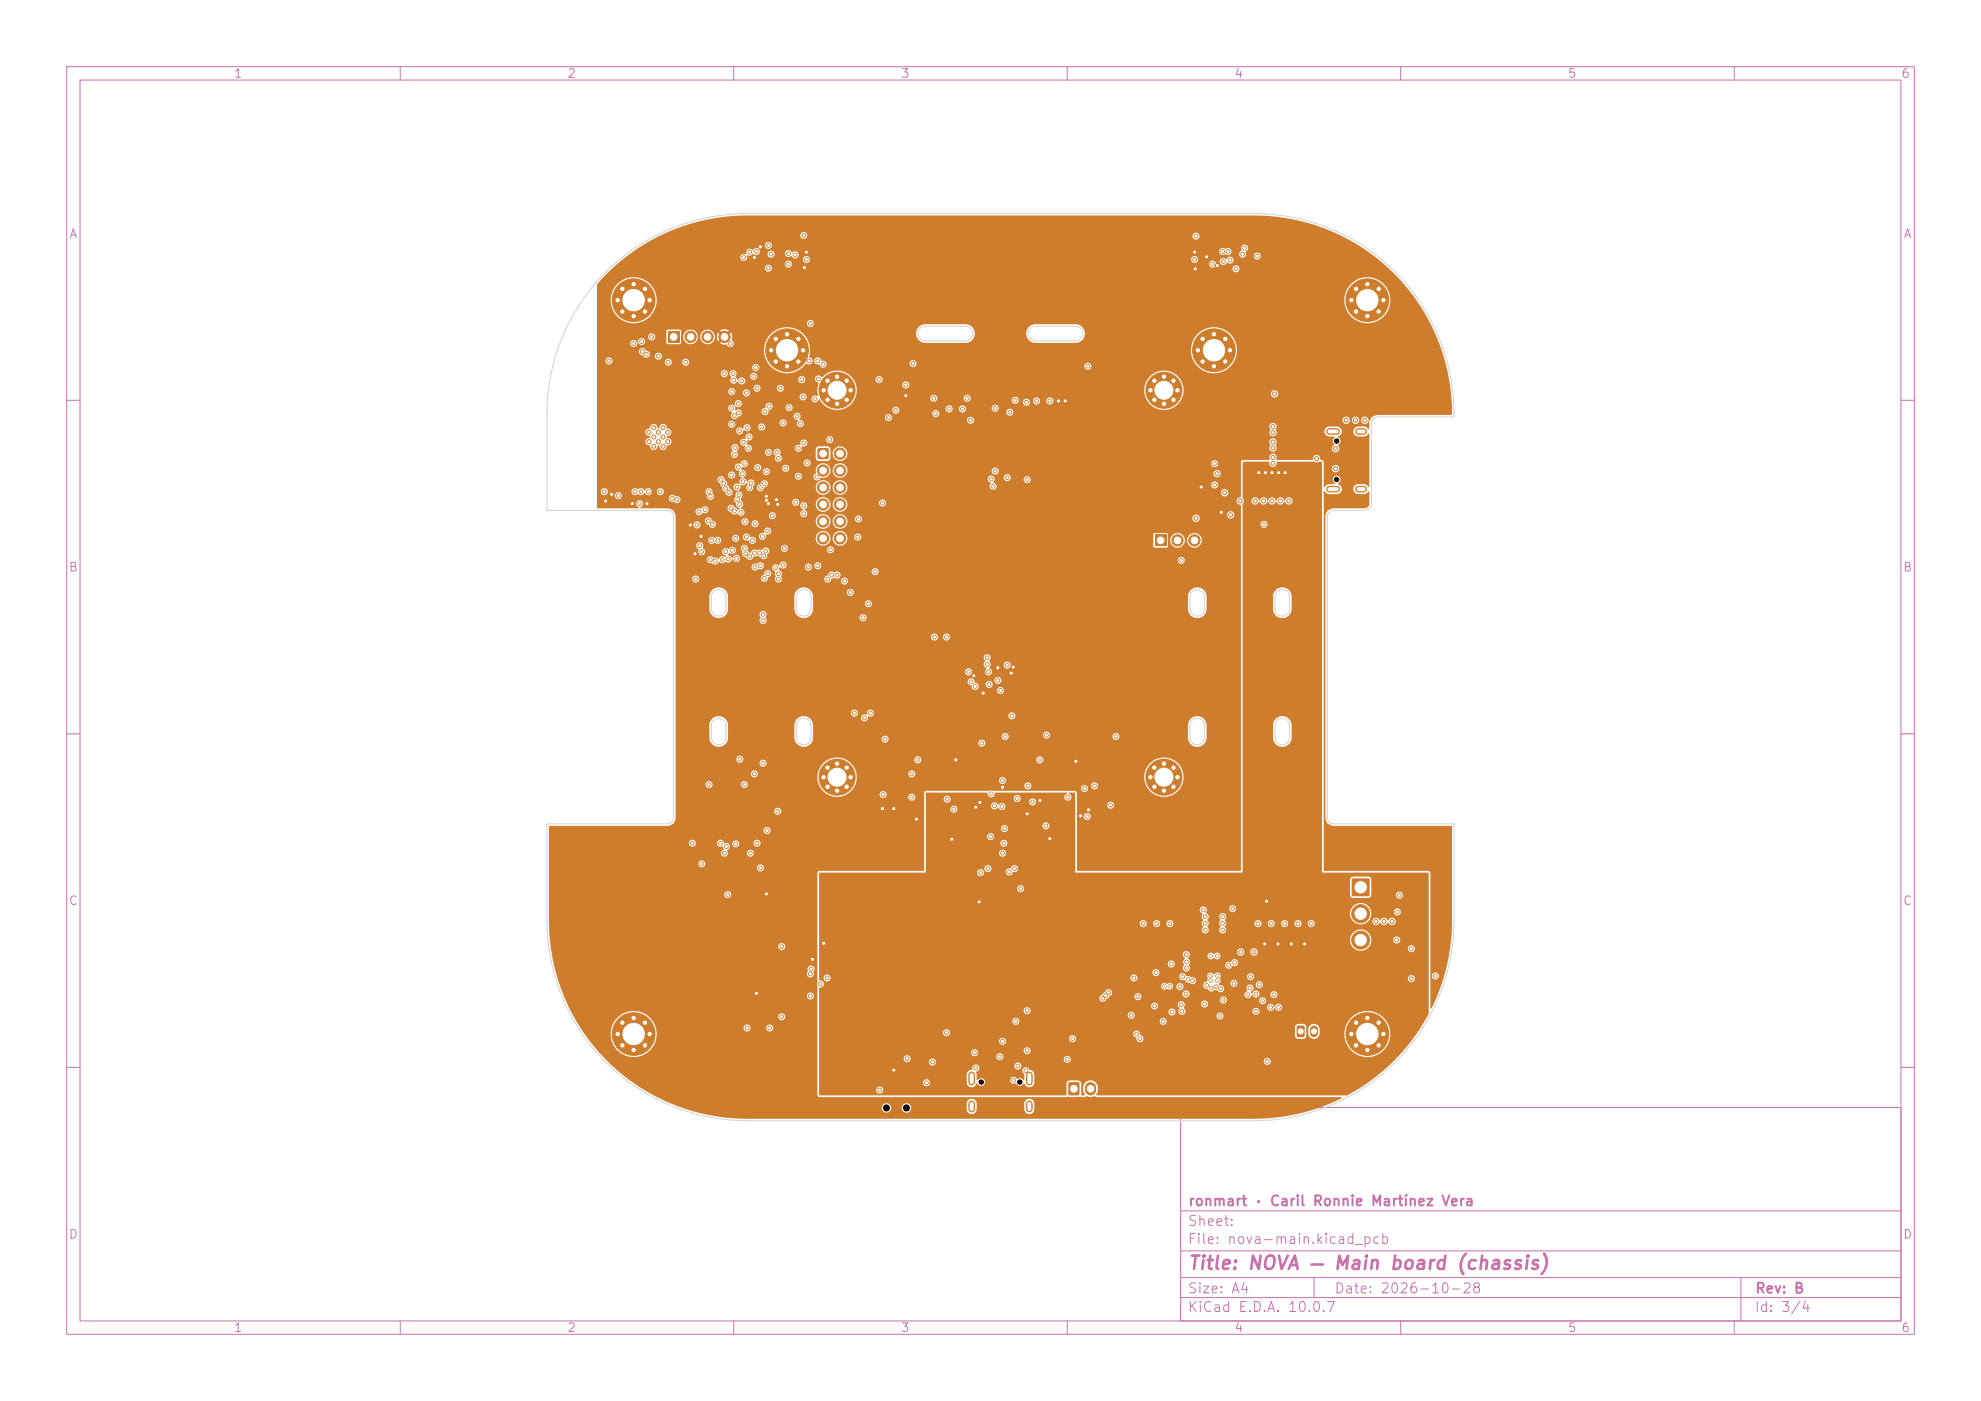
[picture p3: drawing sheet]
<svg xmlns="http://www.w3.org/2000/svg" width="297mm" height="210mm" viewBox="0 0 297 210" stroke-linecap="round" stroke-linejoin="round" font-family="sans-serif">
<defs><g id="words">
<text font-size="2" fill="#c872ab" x="178" y="190.8">Title: NOVA — Main board (chassis)</text>
<g font-size="1.5" fill="#c872ab">
<text x="178" y="184.1">Sheet:</text>
<text x="178" y="181.1">ronmart · Caril Ronnie Martínez Vera</text>
<text x="178" y="186.8">File: nova-main.kicad_pcb</text>
<text x="178" y="197">KiCad E.D.A. 10.0.7</text>
<text x="178" y="194.2">Size: A4</text>
<text x="200" y="194.2">Date: 2026-10-28</text>
<text x="263" y="197">Id: 3/4</text>
<text x="263" y="194.2">Rev: B</text>
</g>
<g font-size="1.3" fill="#c872ab">
<text x="35" y="12">1</text>
<text x="85" y="12">2</text>
<text x="135" y="12">3</text>
<text x="185" y="12">4</text>
<text x="235" y="12">5</text>
<text x="285" y="12">6</text>
<text x="10.3" y="36">A</text>
<text x="285.3" y="36">A</text>
<text x="10.2" y="86">B</text>
<text x="285.2" y="86">B</text>
<text x="10.2" y="136">C</text>
<text x="285.2" y="136">C</text>
<text x="10.2" y="186">D</text>
<text x="285.2" y="186">D</text>
<text x="35" y="200">1</text>
<text x="85" y="200">2</text>
<text x="135" y="200">3</text>
<text x="185" y="200">4</text>
<text x="235" y="200">5</text>
<text x="285" y="200">6</text>
</g>
</g></defs>
<g fill="none" stroke="#c872ab" stroke-width=".15">
<path d="M10 10h277v190h-277zM12 12h273v186h-273zM60 10v2M110 10v2M160 10v2M210 10v2M260 10v2M10 60h2M285 60h2M10 110h2M285 110h2M10 160h2"/>
<path d="M177 166h108v32h-108zM285 160h2M60 198v2M110 198v2M160 198v2M177 194.5h108M177 191.5h108M177 187.5h108M177 181.5h108M197 191.5v3M210 198v2M260 198v2"/>
<path d="M261 191.5v6.5"/>
</g>
<g fill="#ce7d2c" stroke="#ce7d2c" stroke-width=".15">
<circle cx="123.5" cy="58.5" r=".4"/>
<circle cx="124.1" cy="57.1" r=".4"/>
<circle cx="124.1" cy="59.9" r=".4"/>
<circle cx="125.5" cy="56.5" r=".4"/>
<circle cx="125.5" cy="58.5" r="2.7"/>
<circle cx="125.5" cy="60.5" r=".4"/>
<circle cx="126.9" cy="57.1" r=".4"/>
<circle cx="126.9" cy="59.9" r=".4"/>
<circle cx="127.5" cy="58.5" r=".4"/>
<circle cx="172.5" cy="116.5" r=".4"/>
<circle cx="173.1" cy="115.1" r=".4"/>
<circle cx="173.1" cy="117.9" r=".4"/>
<circle cx="174.5" cy="114.5" r=".4"/>
<circle cx="174.5" cy="116.5" r="2.7"/>
<circle cx="174.5" cy="118.5" r=".4"/>
<circle cx="175.9" cy="115.1" r=".4"/>
<circle cx="175.9" cy="117.9" r=".4"/>
<circle cx="176.5" cy="116.5" r=".4"/>
<circle cx="115.6" cy="52.5" r=".4"/>
<circle cx="116.3" cy="50.8" r=".4"/>
<circle cx="116.3" cy="54.2" r=".4"/>
<circle cx="118" cy="50.1" r=".4"/>
<circle cx="118" cy="52.5" r="3.2"/>
<circle cx="118" cy="54.9" r=".4"/>
<circle cx="119.7" cy="50.8" r=".4"/>
<circle cx="119.7" cy="54.2" r=".4"/>
<circle cx="120.4" cy="52.5" r=".4"/>
</g>
<path d="M100.1 49.7h1.7v1.7h-1.7z" fill="#ce7d2c"/>
<g fill="#ce7d2c" stroke="#ce7d2c" stroke-width=".15">
<circle cx="103.5" cy="50.5" r=".85"/>
<circle cx="106.1" cy="50.5" r=".85"/>
<circle cx="108.6" cy="50.5" r=".85"/>
</g>
<path d="M122.6 67.2h1.6v1.6h-1.6z" fill="#ce7d2c"/>
<g fill="#ce7d2c" stroke="#ce7d2c" stroke-width=".15">
<circle cx="125.9" cy="68" r=".85"/>
<circle cx="123.4" cy="70.5" r=".85"/>
<circle cx="125.9" cy="70.5" r=".85"/>
<circle cx="123.4" cy="73.1" r=".85"/>
<circle cx="125.9" cy="73.1" r=".85"/>
<circle cx="123.4" cy="75.6" r=".85"/>
<circle cx="125.9" cy="75.6" r=".85"/>
<circle cx="123.4" cy="78.2" r=".85"/>
<circle cx="125.9" cy="78.2" r=".85"/>
<circle cx="123.4" cy="80.7" r=".85"/>
<circle cx="125.9" cy="80.7" r=".85"/>
<circle cx="179.6" cy="52.5" r=".4"/>
<circle cx="180.3" cy="50.8" r=".4"/>
<circle cx="180.3" cy="54.2" r=".4"/>
<circle cx="182" cy="50.1" r=".4"/>
<circle cx="182" cy="52.5" r="3.2"/>
<circle cx="182" cy="54.9" r=".4"/>
<circle cx="183.7" cy="50.8" r=".4"/>
<circle cx="183.7" cy="54.2" r=".4"/>
<circle cx="184.4" cy="52.5" r=".4"/>
</g>
<path d="M173.1 80.2h1.8v1.7h-1.8z" fill="#ce7d2c"/>
<g fill="#ce7d2c" stroke="#ce7d2c" stroke-width=".15">
<circle cx="176.5" cy="81" r=".85"/>
<circle cx="179.1" cy="81" r=".85"/>
</g>
<path d="M194.5 153.8l.8-.1 .3 .2v1.3l-.2 .3h-.8l-.2-.2z" fill="#ce7d2c"/>
<path d="M197 154.3v.6" fill="none" stroke="#ce7d2c" stroke-width="1.2"/>
<g fill="#ce7d2c" stroke="#ce7d2c" stroke-width=".15">
<circle cx="172.5" cy="58.5" r=".4"/>
<circle cx="173.1" cy="57.1" r=".4"/>
<circle cx="173.1" cy="59.9" r=".4"/>
<circle cx="174.5" cy="56.5" r=".4"/>
<circle cx="174.5" cy="58.5" r="2.7"/>
<circle cx="174.5" cy="60.5" r=".4"/>
<circle cx="175.9" cy="57.1" r=".4"/>
<circle cx="175.9" cy="59.9" r=".4"/>
<circle cx="176.5" cy="58.5" r=".4"/>
<circle cx="92.6" cy="45" r=".4"/>
<circle cx="93.3" cy="43.3" r=".4"/>
<circle cx="93.3" cy="46.7" r=".4"/>
<circle cx="95" cy="42.6" r=".4"/>
<circle cx="95" cy="45" r="3.2"/>
<circle cx="95" cy="47.4" r=".4"/>
<circle cx="96.7" cy="43.3" r=".4"/>
<circle cx="96.7" cy="46.7" r=".4"/>
<circle cx="97.4" cy="45" r=".4"/>
<circle cx="123.5" cy="116.5" r=".4"/>
<circle cx="124.1" cy="115.1" r=".4"/>
<circle cx="124.1" cy="117.9" r=".4"/>
<circle cx="125.5" cy="114.5" r=".4"/>
<circle cx="125.5" cy="116.5" r="2.7"/>
<circle cx="125.5" cy="118.5" r=".4"/>
<circle cx="126.9" cy="115.1" r=".4"/>
<circle cx="126.9" cy="117.9" r=".4"/>
<circle cx="127.5" cy="116.5" r=".4"/>
</g>
<path d="M145.7 161.1v1.1M145.7 165.5v.8M154.3 161.1v1.1M154.3 165.5v.8" fill="none" stroke="#ce7d2c" stroke-width="1"/>
<path d="M202.7 131.7h2.6v2.6h-2.6z" fill="#ce7d2c"/>
<g fill="#ce7d2c" stroke="#ce7d2c" stroke-width=".15">
<circle cx="204" cy="137" r="1.35"/>
<circle cx="204" cy="140.9" r="1.35"/>
<circle cx="92.6" cy="155" r=".4"/>
<circle cx="93.3" cy="153.3" r=".4"/>
<circle cx="93.3" cy="156.7" r=".4"/>
<circle cx="95" cy="152.6" r=".4"/>
<circle cx="95" cy="155" r="3.2"/>
<circle cx="95" cy="157.4" r=".4"/>
<circle cx="96.7" cy="153.3" r=".4"/>
<circle cx="96.7" cy="156.7" r=".4"/>
<circle cx="97.4" cy="155" r=".4"/>
<circle cx="202.6" cy="155" r=".4"/>
<circle cx="203.3" cy="153.3" r=".4"/>
<circle cx="203.3" cy="156.7" r=".4"/>
<circle cx="205" cy="152.6" r=".4"/>
<circle cx="205" cy="155" r="3.2"/>
<circle cx="205" cy="157.4" r=".4"/>
<circle cx="206.7" cy="153.3" r=".4"/>
<circle cx="206.7" cy="156.7" r=".4"/>
<circle cx="207.4" cy="155" r=".4"/>
<circle cx="202.6" cy="45" r=".4"/>
<circle cx="203.3" cy="43.3" r=".4"/>
<circle cx="203.3" cy="46.7" r=".4"/>
<circle cx="205" cy="42.6" r=".4"/>
<circle cx="205" cy="45" r="3.2"/>
<circle cx="205" cy="47.4" r=".4"/>
<circle cx="206.7" cy="43.3" r=".4"/>
<circle cx="206.7" cy="46.7" r=".4"/>
<circle cx="207.4" cy="45" r=".4"/>
<circle cx="98" cy="66.9" r=".3"/>
<circle cx="99.4" cy="66.9" r=".3"/>
<circle cx="97.3" cy="66.2" r=".3"/>
<circle cx="98.7" cy="66.2" r=".3"/>
<circle cx="100.1" cy="66.2" r=".3"/>
<circle cx="98" cy="65.5" r=".3"/>
<circle cx="99.4" cy="65.5" r=".3"/>
<circle cx="97.3" cy="64.8" r=".3"/>
<circle cx="98.7" cy="64.8" r=".3"/>
<circle cx="100.1" cy="64.8" r=".3"/>
<circle cx="98" cy="64.1" r=".3"/>
<circle cx="99.4" cy="64.1" r=".3"/>
</g>
<path d="M199.3 73.3h1.1M199.3 64.7h1.1M203.6 73.3h.8M203.6 64.7h.8" fill="none" stroke="#ce7d2c" stroke-width="1"/>
<path d="M160.2 162.3h1.6v1.8h-1.6z" fill="#ce7d2c"/>
<path d="M163.5 163.1v.3" fill="none" stroke="#ce7d2c" stroke-width="1.7"/>
<g fill="#ce7d2c" stroke="#ce7d2c" stroke-width=".15">
<circle cx="104.3" cy="86.8" r=".27"/>
<circle cx="109.2" cy="83.8" r=".27"/>
<circle cx="176.9" cy="147.9" r=".27"/>
<circle cx="173.3" cy="145.8" r=".27"/>
<circle cx="153.8" cy="160.5" r=".27"/>
<circle cx="186.6" cy="37.2" r=".27"/>
<circle cx="189.4" cy="75.1" r=".3"/>
<circle cx="119.2" cy="38.2" r=".27"/>
<circle cx="95.9" cy="75.5" r=".28"/>
<circle cx="178.1" cy="146.8" r=".25"/>
<circle cx="196.6" cy="138.4" r=".27"/>
<circle cx="192" cy="75.1" r=".3"/>
<circle cx="104.5" cy="78.7" r=".27"/>
<circle cx="145" cy="59.7" r=".28"/>
<circle cx="188.6" cy="138.4" r=".27"/>
<circle cx="120.9" cy="38.9" r=".27"/>
<circle cx="193.2" cy="75.1" r=".3"/>
<circle cx="106.5" cy="83.9" r=".27"/>
<circle cx="91.3" cy="54.1" r=".28"/>
<circle cx="106.7" cy="81" r=".27"/>
<circle cx="106.3" cy="117.6" r=".28"/>
<circle cx="145.6" cy="102.2" r=".27"/>
<circle cx="190.7" cy="75.1" r=".3"/>
<circle cx="188" cy="142.7" r=".3"/>
<circle cx="140" cy="59.7" r=".28"/>
<circle cx="188.5" cy="38.4" r=".28"/>
<circle cx="151" cy="99.7" r=".27"/>
<circle cx="138.9" cy="162.3" r=".27"/>
<circle cx="136" cy="158.7" r=".28"/>
<circle cx="144.3" cy="61.3" r=".27"/>
<circle cx="141.9" cy="154.8" r=".27"/>
<circle cx="189.5" cy="78.6" r=".27"/>
<circle cx="137.6" cy="113.9" r=".27"/>
<circle cx="190.9" cy="66.3" r=".3"/>
<circle cx="173.4" cy="138.4" r=".28"/>
<circle cx="92.7" cy="74.3" r=".27"/>
<circle cx="139.8" cy="159.2" r=".27"/>
<circle cx="163.1" cy="54.9" r=".27"/>
<circle cx="146.1" cy="157.8" r=".28"/>
<circle cx="145.2" cy="100.7" r=".27"/>
<circle cx="192.6" cy="138.4" r=".27"/>
<circle cx="112.4" cy="37.8" r=".28"/>
<circle cx="142.3" cy="61.3" r=".27"/>
<circle cx="179.1" cy="38.9" r=".28"/>
<circle cx="183.4" cy="39.2" r=".27"/>
<circle cx="111.1" cy="76.8" r=".27"/>
<circle cx="148.3" cy="102.6" r=".27"/>
<circle cx="148" cy="99.6" r=".28"/>
<circle cx="155.9" cy="113.9" r=".27"/>
<circle cx="113.2" cy="85" r=".27"/>
<circle cx="147.2" cy="111.4" r=".27"/>
<circle cx="120.5" cy="35.3" r=".27"/>
<circle cx="151.3" cy="130.7" r=".27"/>
<circle cx="112.2" cy="67.2" r=".27"/>
<circle cx="118.2" cy="38" r=".27"/>
<circle cx="174.6" cy="147.8" r=".25"/>
<circle cx="201.8" cy="63" r=".3"/>
<circle cx="185.3" cy="40.3" r=".27"/>
<circle cx="113.4" cy="37.7" r=".27"/>
<circle cx="136.9" cy="54.5" r=".27"/>
<circle cx="132.4" cy="119.1" r=".27"/>
<circle cx="190.9" cy="64.9" r=".3"/>
<circle cx="105.7" cy="76.4" r=".27"/>
<circle cx="108" cy="126.4" r=".27"/>
<circle cx="167.3" cy="110.4" r=".27"/>
<circle cx="113.5" cy="126.4" r=".27"/>
<circle cx="191.1" cy="59" r=".3"/>
<circle cx="103.8" cy="126.4" r=".27"/>
<circle cx="105.2" cy="129.5" r=".27"/>
<circle cx="147" cy="130.8" r=".28"/>
<circle cx="186" cy="142.7" r=".3"/>
<circle cx="184.5" cy="77.2" r=".3"/>
<circle cx="90.6" cy="73.7" r=".27"/>
<circle cx="190.9" cy="69.4" r=".3"/>
<circle cx="182.5" cy="143.3" r=".25"/>
<circle cx="177.1" cy="84" r=".27"/>
<circle cx="189.3" cy="150" r=".27"/>
<circle cx="152.1" cy="130.2" r=".27"/>
<circle cx="112.3" cy="65.5" r=".28"/>
<circle cx="120" cy="63.5" r=".28"/>
<circle cx="163" cy="122.4" r=".27"/>
<circle cx="211.6" cy="146.7" r=".28"/>
<circle cx="117.2" cy="152.4" r=".27"/>
<circle cx="186.3" cy="38.1" r=".28"/>
<circle cx="121.5" cy="149.3" r=".27"/>
<circle cx="111.6" cy="117.6" r=".28"/>
<circle cx="194.6" cy="138.4" r=".27"/>
<circle cx="105.2" cy="82.7" r=".27"/>
<circle cx="115.3" cy="60.9" r=".27"/>
<circle cx="120.5" cy="66.4" r=".27"/>
<circle cx="191.7" cy="151" r=".27"/>
<circle cx="155.4" cy="60.1" r=".28"/>
<circle cx="136.7" cy="119.5" r=".27"/>
<circle cx="109.6" cy="76.2" r=".28"/>
<circle cx="207.5" cy="138.1" r=".3"/>
<circle cx="190.9" cy="68.6" r=".3"/>
<circle cx="185.9" cy="75.1" r=".3"/>
<circle cx="146.2" cy="102.9" r=".28"/>
<circle cx="160" cy="158.8" r=".28"/>
<circle cx="204.6" cy="63" r=".3"/>
<circle cx="179.3" cy="77.7" r=".3"/>
<circle cx="175.4" cy="138.4" r=".27"/>
<circle cx="150.7" cy="110.4" r=".27"/>
<circle cx="104.8" cy="76.7" r=".27"/>
<circle cx="177.9" cy="145.1" r=".28"/>
<circle cx="190.5" cy="151" r=".27"/>
<circle cx="203.2" cy="63" r=".3"/>
<circle cx="181.5" cy="143.3" r=".25"/>
<circle cx="131.9" cy="163.4" r=".27"/>
<circle cx="175.4" cy="147.8" r=".25"/>
<circle cx="191" cy="149.1" r=".28"/>
<circle cx="149.9" cy="158.4" r=".27"/>
<circle cx="115.4" cy="154.1" r=".28"/>
<circle cx="208.7" cy="138.1" r=".3"/>
<circle cx="100.8" cy="74.7" r=".27"/>
<circle cx="184.4" cy="39" r=".27"/>
<circle cx="183.6" cy="73.9" r=".3"/>
<circle cx="156.8" cy="123.8" r=".27"/>
<circle cx="166.5" cy="120.7" r=".28"/>
<circle cx="118.2" cy="39.6" r=".27"/>
<circle cx="150.6" cy="124.2" r=".27"/>
<circle cx="153" cy="133.2" r=".27"/>
<circle cx="157.4" cy="60.1" r=".28"/>
<circle cx="119.7" cy="71.4" r=".27"/>
<circle cx="142" cy="119.8" r=".28"/>
<circle cx="185.1" cy="144.3" r=".28"/>
<circle cx="190.9" cy="67.1" r=".3"/>
<circle cx="135.8" cy="57.7" r=".27"/>
<circle cx="154.8" cy="120.2" r=".27"/>
<circle cx="114" cy="130.1" r=".27"/>
<circle cx="148.1" cy="130.2" r=".27"/>
<circle cx="190.6" cy="138.4" r=".27"/>
<circle cx="148" cy="98.6" r=".28"/>
<circle cx="179.3" cy="35.4" r=".28"/>
<circle cx="109.1" cy="134.1" r=".27"/>
<circle cx="206.3" cy="138.1" r=".3"/>
<circle cx="182.9" cy="152.3" r=".27"/>
<circle cx="124" cy="146.6" r=".27"/>
<circle cx="154" cy="157.5" r=".27"/>
<circle cx="190.9" cy="64" r=".3"/>
<circle cx="108.9" cy="126.9" r=".28"/>
<circle cx="171.4" cy="138.4" r=".28"/>
<circle cx="160.8" cy="155.7" r=".28"/>
<circle cx="177.8" cy="143.1" r=".28"/>
<circle cx="150.3" cy="117" r=".27"/>
<circle cx="104.9" cy="81.8" r=".28"/>
<circle cx="132.7" cy="110.8" r=".27"/>
<circle cx="151.4" cy="61.8" r=".28"/>
<circle cx="143" cy="121.3" r=".28"/>
<circle cx="121.6" cy="145.3" r=".28"/>
<circle cx="112" cy="154.1" r=".28"/>
<circle cx="146.3" cy="160.1" r=".27"/>
<circle cx="111.5" cy="38.6" r=".27"/>
<circle cx="117.2" cy="141.9" r=".27"/>
<circle cx="190" cy="159.1" r=".27"/>
<circle cx="188.2" cy="75.1" r=".3"/>
<circle cx="182.5" cy="71" r=".3"/>
<circle cx="110.1" cy="76.6" r=".27"/>
<circle cx="170.4" cy="155" r=".28"/>
<circle cx="169.6" cy="152.2" r=".27"/>
<circle cx="175.6" cy="144.5" r=".27"/>
<circle cx="177.9" cy="144.2" r=".27"/>
<circle cx="96.9" cy="53.1" r=".28"/>
<circle cx="111.5" cy="66.3" r=".27"/>
<circle cx="117.8" cy="70.2" r=".28"/>
<circle cx="119.7" cy="67.2" r=".28"/>
<circle cx="114.7" cy="61.7" r=".27"/>
<circle cx="151.9" cy="100" r=".27"/>
<circle cx="94.8" cy="75.5" r=".27"/>
<circle cx="149.6" cy="100.1" r=".27"/>
<circle cx="90.8" cy="75.1" r=".27"/>
<circle cx="104.2" cy="83" r=".27"/>
<circle cx="114.9" cy="75" r=".27"/>
<circle cx="113.4" cy="148.9" r=".27"/>
<circle cx="163.2" cy="121.4" r=".27"/>
<circle cx="113.1" cy="38.6" r=".27"/>
<circle cx="105.1" cy="80.4" r=".27"/>
<circle cx="147.4" cy="103.9" r=".28"/>
<circle cx="114.9" cy="134" r=".27"/>
<circle cx="120.9" cy="37.8" r=".28"/>
<circle cx="162" cy="122.3" r=".27"/>
<circle cx="182.5" cy="39.8" r=".28"/>
<circle cx="158.7" cy="60.1" r=".28"/>
<circle cx="180.1" cy="73" r=".28"/>
<circle cx="97" cy="75.5" r=".28"/>
<circle cx="121.8" cy="143.8" r=".27"/>
<circle cx="161.3" cy="114.1" r=".27"/>
<circle cx="134" cy="121.2" r=".27"/>
<circle cx="151.6" cy="100.9" r=".27"/>
<circle cx="183.1" cy="76.8" r=".28"/>
<circle cx="179.1" cy="37.8" r=".28"/>
<circle cx="143.3" cy="113.9" r=".27"/>
<circle cx="150.3" cy="118" r=".27"/>
<circle cx="116.4" cy="74.9" r=".28"/>
<circle cx="120.6" cy="40.1" r=".28"/>
<circle cx="114" cy="37" r=".27"/>
<circle cx="103.5" cy="78.7" r=".27"/>
<circle cx="114.9" cy="74.4" r=".27"/>
<circle cx="115.2" cy="75.5" r=".27"/>
<circle cx="135.8" cy="59.3" r=".27"/>
<circle cx="132.3" cy="121.2" r=".28"/>
<circle cx="116.6" cy="75.6" r=".28"/>
<circle cx="180.9" cy="38.5" r=".27"/>
<circle cx="146" cy="101.3" r=".28"/>
<circle cx="179.2" cy="40.3" r=".27"/>
<circle cx="159.7" cy="60.1" r=".28"/>
<circle cx="137.4" cy="122.8" r=".27"/>
<circle cx="91.7" cy="74.1" r=".27"/>
<circle cx="148.6" cy="71.8" r=".28"/>
<circle cx="109.9" cy="56" r=".28"/>
<circle cx="133.2" cy="62.6" r=".27"/>
<circle cx="106.5" cy="74.4" r=".27"/>
<circle cx="115.2" cy="40.2" r=".27"/>
<circle cx="181.8" cy="39.6" r=".27"/>
<circle cx="115.6" cy="38.1" r=".28"/>
<circle cx="111.6" cy="69.5" r=".28"/>
<circle cx="112.4" cy="73.1" r=".27"/>
<circle cx="183" cy="148.2" r=".27"/>
<circle cx="145.5" cy="63" r=".27"/>
<circle cx="113.3" cy="55.1" r=".28"/>
<circle cx="120.4" cy="59.5" r=".28"/>
<circle cx="184.1" cy="37.7" r=".28"/>
<circle cx="122.2" cy="59.8" r=".27"/>
<circle cx="106.2" cy="78.1" r=".27"/>
<circle cx="149.2" cy="61.2" r=".28"/>
<circle cx="149.6" cy="102" r=".27"/>
<circle cx="116.7" cy="86" r=".27"/>
<circle cx="117.4" cy="84.7" r=".27"/>
<circle cx="108.6" cy="127.9" r=".27"/>
<circle cx="110.3" cy="126.5" r=".27"/>
<circle cx="117.4" cy="63.4" r=".27"/>
<circle cx="97.2" cy="73.7" r=".28"/>
<circle cx="108.5" cy="72.5" r=".27"/>
<circle cx="187.4" cy="148.1" r=".28"/>
<circle cx="187.5" cy="146.4" r=".28"/>
<circle cx="197.4" cy="68.7" r=".3"/>
<circle cx="182.1" cy="69.5" r=".28"/>
<circle cx="182.1" cy="72.7" r=".28"/>
<circle cx="146.8" cy="135.2" r=".27"/>
<circle cx="142.7" cy="125.8" r=".27"/>
<circle cx="195.6" cy="141.5" r=".27"/>
<circle cx="123.5" cy="141.4" r=".27"/>
<circle cx="191.7" cy="70.9" r=".3"/>
<circle cx="155.9" cy="120" r=".28"/>
<circle cx="134" cy="160.4" r=".28"/>
<circle cx="189.9" cy="135.1" r=".27"/>
<circle cx="146.3" cy="121" r=".27"/>
<circle cx="154" cy="122" r=".27"/>
<circle cx="192.7" cy="70.9" r=".3"/>
<circle cx="157.4" cy="125.7" r=".28"/>
<circle cx="193.6" cy="141.5" r=".27"/>
<circle cx="146.9" cy="120.3" r=".27"/>
<circle cx="190.7" cy="70.9" r=".3"/>
<circle cx="191.6" cy="141.5" r=".27"/>
<circle cx="189.7" cy="70.9" r=".3"/>
<circle cx="188.7" cy="70.9" r=".3"/>
<circle cx="189.6" cy="141.5" r=".27"/>
<circle cx="115.2" cy="36.8" r=".28"/>
<circle cx="149.2" cy="70.6" r=".27"/>
<circle cx="111.4" cy="72.2" r=".28"/>
<circle cx="108.8" cy="73.2" r=".27"/>
<circle cx="110.7" cy="70" r=".27"/>
<circle cx="148.9" cy="72.9" r=".28"/>
<circle cx="150" cy="103.5" r=".27"/>
<circle cx="124.4" cy="65.9" r=".27"/>
<circle cx="183.4" cy="149.9" r=".27"/>
<circle cx="183.3" cy="37.7" r=".27"/>
<circle cx="156.9" cy="110.2" r=".27"/>
<circle cx="106.8" cy="78.6" r=".27"/>
<circle cx="111.3" cy="71" r=".27"/>
<circle cx="123" cy="147.5" r=".27"/>
<circle cx="121.5" cy="146" r=".28"/>
<circle cx="180.6" cy="150.5" r=".27"/>
<circle cx="170" cy="146.6" r=".27"/>
<circle cx="170.6" cy="149.4" r=".28"/>
<circle cx="154" cy="151.5" r=".27"/>
<circle cx="152.3" cy="153.1" r=".27"/>
<circle cx="166.2" cy="148.8" r=".27"/>
<circle cx="165.8" cy="149.2" r=".28"/>
<circle cx="152.6" cy="159.8" r=".28"/>
<circle cx="165.3" cy="149.7" r=".27"/>
<circle cx="150.3" cy="156.1" r=".27"/>
<circle cx="177.2" cy="151.6" r=".27"/>
<circle cx="152" cy="161.9" r=".28"/>
<circle cx="117.6" cy="82.2" r=".28"/>
<circle cx="128.7" cy="77.8" r=".27"/>
<circle cx="112.8" cy="81" r=".27"/>
<circle cx="154" cy="71.9" r=".27"/>
<circle cx="211.6" cy="142.2" r=".27"/>
<circle cx="209.8" cy="134.2" r=".27"/>
<circle cx="111.8" cy="83" r=".27"/>
<circle cx="121" cy="69.4" r=".27"/>
<circle cx="115.1" cy="79.6" r=".28"/>
<circle cx="122.5" cy="71.5" r=".27"/>
<circle cx="170.9" cy="155.7" r=".28"/>
<circle cx="174.4" cy="153.1" r=".28"/>
<circle cx="119.3" cy="75.3" r=".27"/>
<circle cx="114.8" cy="82.6" r=".28"/>
<circle cx="116.7" cy="68.7" r=".27"/>
<circle cx="113.9" cy="82.9" r=".27"/>
<circle cx="97.7" cy="50.5" r=".28"/>
<circle cx="95.2" cy="73.7" r=".28"/>
<circle cx="96.1" cy="73.7" r=".27"/>
<circle cx="96.2" cy="51.2" r=".28"/>
<circle cx="120.5" cy="77" r=".27"/>
<circle cx="120.5" cy="75.8" r=".27"/>
<circle cx="113.1" cy="116" r=".28"/>
<circle cx="115" cy="124.5" r=".27"/>
<circle cx="119.5" cy="62.4" r=".27"/>
<circle cx="130.2" cy="90.5" r=".27"/>
<circle cx="124.1" cy="86.8" r=".27"/>
<circle cx="130.5" cy="106.9" r=".28"/>
<circle cx="124.5" cy="82.4" r=".27"/>
<circle cx="126.6" cy="87.1" r=".27"/>
<circle cx="129.6" cy="107.6" r=".27"/>
<circle cx="111.9" cy="80.5" r=".28"/>
<circle cx="111.6" cy="82.2" r=".28"/>
<circle cx="114.4" cy="114.4" r=".27"/>
<circle cx="116.6" cy="121.6" r=".28"/>
<circle cx="114.4" cy="93" r=".27"/>
<circle cx="110.4" cy="83.7" r=".27"/>
<circle cx="215.2" cy="146.3" r=".27"/>
<circle cx="110.3" cy="80.7" r=".27"/>
<circle cx="111.7" cy="78.2" r=".28"/>
<circle cx="209.5" cy="136.7" r=".28"/>
<circle cx="209.4" cy="140.9" r=".27"/>
<circle cx="151" cy="71.6" r=".27"/>
<circle cx="117" cy="58.2" r=".28"/>
<circle cx="118.3" cy="61.1" r=".27"/>
<circle cx="113.5" cy="58.2" r=".27"/>
<circle cx="110.8" cy="74.2" r=".27"/>
<circle cx="114.3" cy="80.4" r=".27"/>
<circle cx="113.2" cy="78.5" r=".28"/>
<circle cx="114.6" cy="86.7" r=".28"/>
<circle cx="108.6" cy="56" r=".27"/>
<circle cx="110.2" cy="67.1" r=".27"/>
<circle cx="114" cy="84.8" r=".27"/>
<circle cx="113.1" cy="82.9" r=".28"/>
<circle cx="114.5" cy="83.3" r=".27"/>
<circle cx="110.9" cy="64.6" r=".28"/>
<circle cx="187.1" cy="149.1" r=".28"/>
<circle cx="188.8" cy="147.6" r=".27"/>
<circle cx="178.8" cy="147" r=".28"/>
<circle cx="180.4" cy="136.4" r=".28"/>
<circle cx="188.3" cy="149" r=".28"/>
<circle cx="177.3" cy="146.4" r=".27"/>
<circle cx="188.3" cy="151.6" r=".27"/>
<circle cx="184.8" cy="136.2" r=".27"/>
<circle cx="200.2" cy="70.3" r=".3"/>
<circle cx="200.2" cy="67.3" r=".3"/>
<circle cx="122.6" cy="54.1" r=".28"/>
<circle cx="113" cy="56.4" r=".27"/>
<circle cx="153.9" cy="60.3" r=".27"/>
<circle cx="111.2" cy="57.1" r=".28"/>
<circle cx="120.2" cy="56.9" r=".27"/>
<circle cx="109.5" cy="51.5" r=".27"/>
<circle cx="98.7" cy="53.4" r=".27"/>
<circle cx="123.4" cy="54.6" r=".27"/>
<circle cx="102.8" cy="54.3" r=".27"/>
<circle cx="152.2" cy="60" r=".27"/>
<circle cx="100.2" cy="54.3" r=".27"/>
<circle cx="122.7" cy="56.8" r=".28"/>
<circle cx="134.3" cy="61.5" r=".28"/>
<circle cx="140.3" cy="62" r=".27"/>
<circle cx="107.2" cy="84.1" r=".27"/>
<circle cx="131.8" cy="56.9" r=".27"/>
<circle cx="95" cy="51.5" r=".28"/>
<circle cx="121.5" cy="48.5" r=".28"/>
<circle cx="114.6" cy="72.5" r=".28"/>
<circle cx="96.3" cy="52.7" r=".27"/>
<circle cx="182.3" cy="147.9" r=".27"/>
<circle cx="112.6" cy="72.4" r=".27"/>
<circle cx="128.6" cy="80.5" r=".27"/>
<circle cx="110.5" cy="73" r=".27"/>
<circle cx="114" cy="73.1" r=".27"/>
<circle cx="109.7" cy="71.2" r=".28"/>
<circle cx="112.4" cy="83.4" r=".27"/>
<circle cx="116.3" cy="85.1" r=".27"/>
<circle cx="115.8" cy="77.3" r=".27"/>
<circle cx="108.8" cy="82.7" r=".27"/>
<circle cx="181.5" cy="146.3" r=".25"/>
<circle cx="180.7" cy="138.4" r=".28"/>
<circle cx="181.5" cy="147" r=".25"/>
<circle cx="180.7" cy="137.4" r=".28"/>
<circle cx="180.7" cy="139.4" r=".28"/>
<circle cx="182.5" cy="147" r=".25"/>
<circle cx="182.5" cy="146.3" r=".25"/>
<circle cx="183.3" cy="139.4" r=".28"/>
<circle cx="183.3" cy="137.4" r=".28"/>
<circle cx="183.3" cy="138.4" r=".28"/>
<circle cx="175.7" cy="151.7" r=".27"/>
<circle cx="177.1" cy="150.6" r=".27"/>
<circle cx="173.1" cy="150.8" r=".27"/>
<circle cx="177.8" cy="149" r=".28"/>
<circle cx="99" cy="73.7" r=".27"/>
<circle cx="112.5" cy="127.9" r=".27"/>
<circle cx="110" cy="57" r=".27"/>
<circle cx="111.9" cy="58.9" r=".27"/>
<circle cx="114.4" cy="92.1" r=".27"/>
<circle cx="101.5" cy="74.9" r=".28"/>
<circle cx="109.8" cy="82.5" r=".28"/>
<circle cx="128.1" cy="106.9" r=".28"/>
<circle cx="107.6" cy="81" r=".27"/>
<circle cx="110.9" cy="113.8" r=".28"/>
<circle cx="121.2" cy="85" r=".27"/>
<circle cx="160.1" cy="119.5" r=".27"/>
<circle cx="110.9" cy="75.6" r=".28"/>
<circle cx="162.6" cy="118.2" r=".27"/>
<circle cx="110.6" cy="74.9" r=".28"/>
<circle cx="122.6" cy="84.8" r=".28"/>
<circle cx="106.3" cy="73.7" r=".27"/>
<circle cx="108.1" cy="71.9" r=".28"/>
<circle cx="149.1" cy="120.8" r=".27"/>
<circle cx="110.1" cy="68.1" r=".27"/>
<circle cx="124.7" cy="86.2" r=".28"/>
<circle cx="109.7" cy="63.6" r=".27"/>
<circle cx="152.5" cy="119.7" r=".28"/>
<circle cx="114.9" cy="70.7" r=".27"/>
<circle cx="113.6" cy="70.1" r=".27"/>
<circle cx="127.5" cy="88.8" r=".27"/>
<circle cx="114.2" cy="64" r=".27"/>
<circle cx="110.1" cy="62.3" r=".27"/>
<circle cx="112" cy="64.1" r=".27"/>
<circle cx="151.7" cy="107.3" r=".28"/>
<circle cx="131.2" cy="85.7" r=".27"/>
<circle cx="109.7" cy="61.2" r=".28"/>
<circle cx="110.7" cy="61.9" r=".27"/>
<circle cx="125.5" cy="86.2" r=".27"/>
<circle cx="148.6" cy="119" r=".27"/>
<circle cx="109.7" cy="58.7" r=".27"/>
<circle cx="150.2" cy="120.9" r=".27"/>
<circle cx="110.7" cy="60.5" r=".28"/>
<circle cx="129.4" cy="92.6" r=".28"/>
<circle cx="180.9" cy="147.7" r=".28"/>
<circle cx="181.6" cy="148.1" r=".28"/>
<circle cx="185" cy="147.4" r=".27"/>
<circle cx="184.2" cy="144.7" r=".28"/>
<circle cx="115.2" cy="67.8" r=".27"/>
<circle cx="121.3" cy="54.1" r=".28"/>
<circle cx="116.5" cy="67.8" r=".28"/>
<circle cx="108.3" cy="83.9" r=".28"/>
<circle cx="109.3" cy="73.8" r=".27"/>
<circle cx="141.9" cy="95.5" r=".27"/>
<circle cx="116.7" cy="86.8" r=".27"/>
<circle cx="115.1" cy="86" r=".27"/>
<circle cx="148.2" cy="100.7" r=".27"/>
<circle cx="140.1" cy="95.5" r=".27"/>
<circle cx="132.3" cy="75.4" r=".28"/>
<circle cx="154.1" cy="117.8" r=".27"/>
<circle cx="148.5" cy="125.4" r=".27"/>
<circle cx="164.1" cy="117.8" r=".27"/>
<circle cx="150.5" cy="126.4" r=".27"/>
<circle cx="136.7" cy="116" r=".28"/>
<circle cx="150.3" cy="127.9" r=".27"/>
</g>
<g fill="#ce7d2c">
<path d="M122.8 130.8l23.7-.1v.2a.53 .53 0 0 0 .8 .3 .53 .53 0 0 0 0-.8 .53 .53 0 0 0-.8 .3h-7.7v-.6h8.8v.2a.53 .53 0 0 0 .8 .3h2.4v.2a.55 .55 0 0 0 .5 .4 .55 .55 0 0 0 .6-.5 .55 .55 0 0 0 .7-.3 .55 .55 0 0 0-.4-.7 .55 .55 0 0 0-.7 .5 .62 .62 0 0 0-.7 .4h-2.4a.53 .53 0 0 0 0-.9 .53 .53 0 0 0-.8 .4h-8.8v-2.3h11v.2a.53 .53 0 0 0 .8 .3 .53 .53 0 0 0 0-.8 .53 .53 0 0 0-.8 .3h-11v-1.5h11.2v.2a.53 .53 0 0 0 .8 .3 .53 .53 0 0 0 0-.8 .53 .53 0 0 0-.8 .3h-11.2v-1h9.2v.2a.53 .53 0 0 0 .8 .3 .53 .53 0 0 0 0-.8 .53 .53 0 0 0-.8 .3h-9.2v-1.2h11.3v.2a.53 .53 0 0 0 .8 .3 .53 .53 0 0 0-.1-.9h5.5v.2a.53 .53 0 0 0 .8 .3 .53 .53 0 0 0 0-.8 .53 .53 0 0 0-.8 .3h-5.8l-.2 .1-.2 .3h-11.3v-2.9h3.7a.53 .53 0 0 0 .7 .6 .53 .53 0 0 0 .2-.9 .53 .53 0 0 0-.9 .2v.1h-3.7v-.5h9.8a.57 .57 0 0 0 .4 .6 .57 .57 0 0 0 .6-.3l.1 .1a.53 .53 0 0 0 .8 .2 .53 .53 0 0 0 0-.8 .53 .53 0 0 0-.8 .1h-.1a.53 .53 0 0 0-.6-.3 .53 .53 0 0 0-.4 .4h-9.8v-1h2.7v.2a.53 .53 0 0 0 .6 .4 .53 .53 0 0 0 .4-.7h9.5v.2a.53 .53 0 0 0 .8 .3h1.5v.2a.53 .53 0 0 0 .8 .3 .53 .53 0 0 0 0-.8 .53 .53 0 0 0-.8 .3h-1.5a.53 .53 0 0 0 0-.9 .53 .53 0 0 0-.8 .4h-9.5a.53 .53 0 0 0-.6-.3 .53 .53 0 0 0-.4 .4h-2.7v-.8l.1-.1 9.2 .1a.56 .56 0 0 0 .6 .6 .56 .56 0 0 0 .5-.7h10.7l.1 .2a.54 .54 0 0 0-.3 .8 .54 .54 0 0 0 .9 0 .54 .54 0 0 0-.4-.8l.1-.2h.8l.1 .1v11.9h25.1v-22.2h4.5l.1 2.3a1.4 1.4 0 0 0 1.5 1 1.4 1.4 0 0 0 1.3-1.4v-1.9a1.4 1.4 0 0 0-1.4-1.3 1.4 1.4 0 0 0-1.5 1.3h-4.5v-19.3h4.5v2.1a1.4 1.4 0 0 0 1.5 1.3 1.4 1.4 0 0 0 1.4-1.5v-1.9a1.4 1.4 0 0 0-1.4-1.3 1.4 1.4 0 0 0-1.5 1.3h-4.5v-10.8h2.7v.2a.53 .53 0 0 0 .8 .3 .53 .53 0 0 0 0-.8 .53 .53 0 0 0-.8 .3h-2.7v-2.9l.2-.6h1.1v.2a.6 .6 0 0 0 .6 .5 .6 .6 0 0 0 .6-.5h.1a.6 .6 0 0 0 .6 .5 .6 .6 0 0 0 .6-.5h.1a.6 .6 0 0 0 .6 .5 .6 .6 0 0 0 .5-.5h.1a.6 .6 0 0 0 .6 .5 .6 .6 0 0 0 .6-.5h.1a.56 .56 0 0 0 .9 .3 .56 .56 0 0 0-.2-1 .56 .56 0 0 0-.7 .5h-.2a.61 .61 0 0 0-.6-.5 .61 .61 0 0 0-.6 .5h-.1a.6 .6 0 0 0-.6-.5 .6 .6 0 0 0-.5 .5l-.5-.4a.67 .67 0 0 0-.8 .4l-.1-.1a.56 .56 0 0 0-.6-.4 .56 .56 0 0 0-.5 .5h-1.1l-.2-.3v-5.5h4a.6 .6 0 0 0 .6 .8 .6 .6 0 0 0 .5-.8h5.6l.5 .1 .6-.1 .1 .1v61.5h16v21.2a29.5 29.5 0 0 1-12.2 12.2h-37.6l-.1-.1 .1-.2a1.28 1.28 0 0 0-.8-2 1.23 1.23 0 0 0-1.1 1.9l.1 .4h-.5v-1.8l-.1-.3-.4-.2h-1.2a.49 .49 0 0 0-.5 .5v1.7l-.1 .1h-36.9l-.1-.1v-.8h8.6v.2a.53 .53 0 0 0 .8 .3 .53 .53 0 0 0 0-.8 .53 .53 0 0 0-.8 .3h-8.6v-1.1h15.6v.2a.53 .53 0 0 0 .8 .3 .53 .53 0 0 0 0-.8 .53 .53 0 0 0-.8 .3h-15.6v-1.2h22.1v1.3a.77 .77 0 0 0 .7 .7 .77 .77 0 0 0 .8-.6h.2a.58 .58 0 0 0 .8 .3 .58 .58 0 0 0 .2-.8h3.8v.1a.62 .62 0 0 0 .9 .4 .65 .65 0 0 0 .6 .4 .65 .65 0 0 0 .6-.4 .79 .79 0 0 0 .8 .6 .79 .79 0 0 0 .8-.7l-.1-1.4a.99 .99 0 0 0-.7-.6 .55 .55 0 0 0-.9-.1 .55 .55 0 0 0 .2 .8v.9h-.2a.7 .7 0 0 0-.9-.2 .53 .53 0 0 0-.6-.3 .53 .53 0 0 0-.5 .5l-3.8-.1a.67 .67 0 0 0-1.1 .2l-.2-1.3 .1-.1a.52 .52 0 0 0 .3-.9h5.4v.2a.53 .53 0 0 0 .8 .3 .53 .53 0 0 0 0-.8 .53 .53 0 0 0-.8 .3h-5.5a.59 .59 0 0 0-.6 0 .59 .59 0 0 0-.2 .7 .79 .79 0 0 0-.9 .6h-22.1v-2.4h12.7v.2a.53 .53 0 0 0 .8 .3h3v.2a.53 .53 0 0 0 .8 .3 .53 .53 0 0 0 0-.8 .53 .53 0 0 0-.8 .3h-3l.2-.3-.1-.5h13a.53 .53 0 0 0 .3 .6 .53 .53 0 0 0 .6-.2h9.2v.2a.53 .53 0 0 0 .4 .4 .53 .53 0 0 0 .6-.3h29v.2a.53 .53 0 0 0 .8 .3 .53 .53 0 0 0 0-.8 .53 .53 0 0 0-.8 .3h-29a.53 .53 0 0 0-.4-.7 .53 .53 0 0 0-.6 .4h-9.2a.53 .53 0 0 0-.2-.8 .53 .53 0 0 0-.7 .4h-13.1a.53 .53 0 0 0-.8 .3h-12.7v-.9h22.8v.2a.53 .53 0 0 0 .7 .4 .53 .53 0 0 0 .2-.9h7v.2a.53 .53 0 0 0 .8 .3 .53 .53 0 0 0 0-.8 .53 .53 0 0 0-.8 .3h-7.1a.53 .53 0 0 0-.8 .3h-22.8v-1.7h27v.2a.53 .53 0 0 0 .8 .3 .53 .53 0 0 0-.1-.9h9.8v.2a.53 .53 0 0 0 .8 .3 .53 .53 0 0 0 0-.8 .53 .53 0 0 0-.8 .3h-10.1l-.2 .1-.2 .3h-27v-1.3h18.6a.53 .53 0 0 0 .4 .6 .53 .53 0 0 0 .6-.4h27.5l.1 .4 .4 .3a.55 .55 0 0 0 .4 .6 .55 .55 0 0 0 .6-.4 .55 .55 0 0 0-.5-.7 .53 .53 0 0 0-.4-.6 .53 .53 0 0 0-.6 .4h-27.5a.53 .53 0 0 0-.4-.6 .53 .53 0 0 0-.6 .4h-18.6v-.8h71.3v1.4a.49 .49 0 0 0 .5 .4h.9l.2-.1 .2-.3v-1.1h.2l.1 .9a.85 .85 0 0 0 .9 .6 .85 .85 0 0 0 .8-.9h3.6v.4a3.5 3.5 0 0 0 5.3 2.8 3.5 3.5 0 0 0 0-6 3.5 3.5 0 0 0-5.3 2.8h-3.6v-.6a.85 .85 0 0 0-.9-.7 .85 .85 0 0 0-.9 .7h-.2v-.3a.49 .49 0 0 0-.5-.4h-.9l-.2 .1-.2 .3h-71.3v-.9h29v.2a.53 .53 0 0 0 .6 .4 .53 .53 0 0 0 .4-.6h21.1v.2a.53 .53 0 0 0 .8 .3 .53 .53 0 0 0 0-.8 .53 .53 0 0 0-.8 .3h-21.1v-.1a.53 .53 0 0 0-.6-.3 .53 .53 0 0 0-.4 .4h-29v-.9h46.3v.2a.53 .53 0 0 0 .5 .4 .53 .53 0 0 0 .5-.5h12.3v.2a.53 .53 0 0 0 .8 .3 .53 .53 0 0 0 0-.8 .53 .53 0 0 0-.8 .3h-12.3v-.1a.53 .53 0 0 0-.5-.4 .53 .53 0 0 0-.5 .4h-46.3v-.7h30.7v.2a.53 .53 0 0 0 .5 .4 .53 .53 0 0 0 .5-.4h20.7v.2a.53 .53 0 0 0 .8 .3 .53 .53 0 0 0 0-.8 .53 .53 0 0 0-.8 .3h-20.7a.53 .53 0 0 0-.4-.6 .53 .53 0 0 0-.6 .4h-30.7v-.7h49.8v.2a.53 .53 0 0 0 .7 .4 .53 .53 0 0 0 .3-.8h3v.3l.3 .4a.54 .54 0 0 0 .1 .9 .54 .54 0 0 0 .7-.6h10.1v.2a.53 .53 0 0 0 .8 .3 .53 .53 0 0 0 0-.8 .53 .53 0 0 0-.8 .3h-10.1v-.1a.35 .35 0 0 1-.1-.6v-.4h2.5a.53 .53 0 0 0 .2 .6 .53 .53 0 0 0 .6-.1h9.1v.2a.57 .57 0 0 0 .5 .4 .57 .57 0 0 0 .6-.4h.1a.53 .53 0 0 0 .8 .3 .53 .53 0 0 0-.1-.9 .53 .53 0 0 0-.7 .4h-.2a.55 .55 0 0 0-.5-.4 .55 .55 0 0 0-.5 .4h-9.1a.53 .53 0 0 0 0-.9 .53 .53 0 0 0-.8 .4h-2.5a.53 .53 0 0 0-.6-.3 .53 .53 0 0 0-.4 .4h-3.1a.53 .53 0 0 0-.5-.2 .53 .53 0 0 0-.4 .4h-49.8v-1.1h42v.1a.56 .56 0 0 0 .6 .5 .56 .56 0 0 0 .5-.5l.4-.4h3.8v.2a.53 .53 0 0 0 .8 .3h12v.2a.53 .53 0 0 0 .5 .4 .53 .53 0 0 0 .5-.5h4.9v.2a.53 .53 0 0 0 .8 .3 .53 .53 0 0 0 0-.8 .53 .53 0 0 0-.8 .3h-4.9v-.1a.53 .53 0 0 0-.5-.4 .53 .53 0 0 0-.5 .4h-12a.53 .53 0 0 0-.1-.9h6.5v.2a.53 .53 0 0 0 .5 .4 .53 .53 0 0 0 .5-.5h8.3v.2a.58 .58 0 0 0 .6 .4 .58 .58 0 0 0 .5-.5l.1 .1a.53 .53 0 0 0 .6 .3 .53 .53 0 0 0 .4-.5h1.7v.2a.53 .53 0 0 0 .8 .3 .53 .53 0 0 0 0-.8 .53 .53 0 0 0-.8 .3h-1.7v-.1a.58 .58 0 0 0-.6-.4 .58 .58 0 0 0-.5 .5l-.2-.3a.56 .56 0 0 0 .4-.8 .56 .56 0 0 0-.9-.2 .56 .56 0 0 0 0 .8l-.3 .3-.1 .2h-8.3a.53 .53 0 0 0-.5-.5 .53 .53 0 0 0-.5 .4h-6.8l-.2 .1-.2 .3h-3.8a.55 .55 0 0 0 .2-.9 .55 .55 0 0 0-.9 .3l-.7 .6-.1 .3h-42v-1.5l.4-.1 .2-.2h50.7a.55 .55 0 0 0 .3 .5 .55 .55 0 0 0 .6-.1 .5 .5 0 0 0 .6 .1 .5 .5 0 0 0 .3-.5h.5v.2a.53 .53 0 0 0 .7 .4 .53 .53 0 0 0 .3-.8h3v.2a.86 .86 0 0 0 .7 .5 .6 .6 0 0 0 1 .1h.4a.56 .56 0 0 0 .7 .3 .56 .56 0 0 0 .3-.8 .56 .56 0 0 0-.7-.3l-.1-.1 .2-.2h1.6a.53 .53 0 0 0 .4 .6 .53 .53 0 0 0 .6-.4h2.8v.2a.53 .53 0 0 0 .8 .3 .53 .53 0 0 0 0-.8 .53 .53 0 0 0-.8 .3h-2.8a.53 .53 0 0 0-.4-.6 .53 .53 0 0 0-.6 .4h-1.6l.1-.2-.1-.5 .1-.3h4a.53 .53 0 0 0 .3 .6 .53 .53 0 0 0 .7-.3h23.1v.2a.53 .53 0 0 0 .8 .3 .53 .53 0 0 0 0-.8 .53 .53 0 0 0-.8 .3h-23.1a.53 .53 0 0 0-.4-.7 .53 .53 0 0 0-.6 .4h-4v-.1a.56 .56 0 0 0-.5-.4 .56 .56 0 0 0-.5 .3 .55 .55 0 0 0-.8-.2 .55 .55 0 0 0-.1 .8l-.1 .4-.4 .2-.2 .3h-3a.53 .53 0 0 0-.6-.2 .53 .53 0 0 0-.4 .4h-.5a.63 .63 0 0 0-1-.3 .51 .51 0 0 0-.8 .3h-50.7l.1-.1a.6 .6 0 0 0-.7-.8v-.4h.7v.2a.53 .53 0 0 0 .6 .4 .53 .53 0 0 0 .4-.6h45v.2a.53 .53 0 0 0 .7 .4 .53 .53 0 0 0 .3-.8h6.3v.2a.53 .53 0 0 0 .7 .4h.1a1.02 1.02 0 0 0 .8 .4 .55 .55 0 0 0 .7 .1 .55 .55 0 0 0 .1-.8 .55 .55 0 0 0-.7-.1l-.2-.2h-.5a.53 .53 0 0 0-.5-.4 .53 .53 0 0 0-.5 .4h-6.4a.53 .53 0 0 0-.5-.2 .53 .53 0 0 0-.4 .4h-45v-.1a.53 .53 0 0 0-.6-.3 .53 .53 0 0 0-.4 .4h-.7v-.8h50v.2a.53 .53 0 0 0 .8 .3 .53 .53 0 0 0 0-.8 .53 .53 0 0 0-.8 .3h-50v-1.3h52.3v.2a.53 .53 0 0 0 .8 .3 .53 .53 0 0 0 0-.8 .53 .53 0 0 0-.8 .3h-52.3v-1.4h54.5l.1 .3 .3 .4a.65 .65 0 0 0-.2 1 .53 .53 0 0 0 0 .7 .53 .53 0 0 0 .8 0 .53 .53 0 0 0-.1-.8h5.5v.2a.57 .57 0 0 0 .5 .4 .57 .57 0 0 0 .6-.4 .54 .54 0 0 0 .8-.3 .54 .54 0 0 0-.4-.7 .54 .54 0 0 0-.6 .4 .62 .62 0 0 0-.9 .4h-5.5a.61 .61 0 0 0-.1-1l.3-.4h2.6v.2a.57 .57 0 0 0 .5 .4 .57 .57 0 0 0 .5-.2 .51 .51 0 0 0 .8 .1 .51 .51 0 0 0 0-.8 .51 .51 0 0 0-.8 .1h-.1a.51 .51 0 0 0-.5-.2 .51 .51 0 0 0-.4 .4h-2.6l-.1-.3-.2-.3h7.3a.56 .56 0 0 0 .6 .7 .56 .56 0 0 0 .6-.7h.8v.2a.56 .56 0 0 0 .9 .4 .56 .56 0 0 0 0-1 .56 .56 0 0 0-.9 .4h-.8l-.1-.1a.56 .56 0 0 0-.6-.4 .56 .56 0 0 0-.5 .5h-7.6l-.4 .2-.1 .2h-54.5v-2.2h79.6a1.6 1.6 0 0 0 .9 1.6 1.6 1.6 0 0 0 1.8-.3h6v.2a.53 .53 0 0 0 .8 .3 .53 .53 0 0 0 0-.8 .53 .53 0 0 0-.8 .3h-6l.4-.6 .1-.7h3.3v.2a.53 .53 0 0 0 .8 .3 .53 .53 0 0 0 0-.8 .53 .53 0 0 0-.8 .3h-3.3a1.61 1.61 0 0 0-1.6-1.5 1.61 1.61 0 0 0-1.6 1.5h-79.6v-2.4h48.1v.1a.53 .53 0 0 0 .6 .5 .53 .53 0 0 0 .4-.6h1v.1a.53 .53 0 0 0 .6 .5 .53 .53 0 0 0 .4-.6h1v.1a.53 .53 0 0 0 .8 .4 .53 .53 0 0 0 0-.9 .53 .53 0 0 0-.8 .4h-1v-.2a.53 .53 0 0 0-.6-.3 .53 .53 0 0 0-.4 .5h-1v-.2a.53 .53 0 0 0-.6-.3 .53 .53 0 0 0-.4 .5h-48.1v-2.1h57.1l.1 .4 .3 .2a.8 .8 0 0 0 .1 1v.1a.66 .66 0 0 0 0 .9v.1a.53 .53 0 0 0-.1 .8 .53 .53 0 0 0 .8 0 .53 .53 0 0 0-.1-.8v-.1a.65 .65 0 0 0 0-.9l.2-.7h1.6v.3l.2 .3a.65 .65 0 0 0 0 .9v.1a.58 .58 0 0 0-.1 .7 .58 .58 0 0 0 .6 .3 .53 .53 0 0 0 .1-.9l.2-.6h4.3v.1a.53 .53 0 0 0 .6 .5 .53 .53 0 0 0 .4-.6h1v.1a.53 .53 0 0 0 .6 .5 .53 .53 0 0 0 .4-.6h1v.1a.53 .53 0 0 0 .6 .5 .53 .53 0 0 0 .4-.6h1v.1a.53 .53 0 0 0 .6 .5 .53 .53 0 0 0 .4-.6h1v.1a.53 .53 0 0 0 .8 .4 .53 .53 0 0 0 0-.9 .53 .53 0 0 0-.8 .4h-1v-.2a.53 .53 0 0 0-.6-.3 .53 .53 0 0 0-.4 .5h-1v-.2a.53 .53 0 0 0-.6-.3 .53 .53 0 0 0-.4 .5h-1v-.2a.53 .53 0 0 0-.6-.3 .53 .53 0 0 0-.4 .5h-1v-.2a.53 .53 0 0 0-.6-.3 .53 .53 0 0 0-.4 .5h-4.3l-.2-.5a.55 .55 0 0 0 0-.9 .55 .55 0 0 0-.8 .3h-1.6l-.1-.2-.3-.3h21.6v.3a1.6 1.6 0 0 0 1.1 1.4 1.6 1.6 0 0 0 1.7-.4h.5v.1a.58 .58 0 0 0 .6 .5 .58 .58 0 0 0 .6-.4h.1a.63 .63 0 0 0 .6 .4 .63 .63 0 0 0 .5-.4 .57 .57 0 0 0 .8 .4 .57 .57 0 0 0 .2-.9 .57 .57 0 0 0-.8 0l-.2 .2-.1-.1a.63 .63 0 0 0-.6-.3 .63 .63 0 0 0-.5 .4 .59 .59 0 0 0-.6-.4 .59 .59 0 0 0-.6 .5h-.5l.4-.8v-.7h3.4a.53 .53 0 0 0 .7 .6 .53 .53 0 0 0 .2-.9 .53 .53 0 0 0-.9 .2v.1h-3.4a1.6 1.6 0 0 0-1.7-1.2 1.6 1.6 0 0 0-1.5 1.4h-21.6l.1-.3v-.4h3.4v.2a.53 .53 0 0 0 .8 .3 .53 .53 0 0 0 0-.8 .53 .53 0 0 0-.8 .3h-3.5a.53 .53 0 0 0-.5-.2 .53 .53 0 0 0-.4 .4h-57.1v-3.2h29.7v.2a.53 .53 0 0 0 .8 .3 .53 .53 0 0 0 0-.8 .53 .53 0 0 0-.8 .3h-29.7v-1.2h79.6v2.2l.1 .4 .4 .1h2.2a.49 .49 0 0 0 .5-.5h3.7v.2a.53 .53 0 0 0 .8 .3 .53 .53 0 0 0 0-.8 .53 .53 0 0 0-.8 .3h-3.7v-2.3l-.1-.3-.4-.1h-2.3l-.3 .1-.1 .4h-79.6z"/>
<path d="M91 41l.9-.9h22.8a.53 .53 0 0 0 .4 .6 .53 .53 0 0 0 .6-.5h69.1v.2a.53 .53 0 0 0 .8 .3 .53 .53 0 0 0 0-.8 .53 .53 0 0 0-.8 .3h-69.1v-.1a.53 .53 0 0 0-.5-.4 .53 .53 0 0 0-.5 .4h-22.8l.7-.6h25.1v.2a.53 .53 0 0 0 .6 .4 .53 .53 0 0 0 .4-.6h62.6v.2a.53 .53 0 0 0 .8 .3 .53 .53 0 0 0-.1-.9h.9v.2a.57 .57 0 0 0 .5 .4 .57 .57 0 0 0 .6-.3 .56 .56 0 0 0 .8-.1 .56 .56 0 0 0-.2-.8 .56 .56 0 0 0-.8 .3 .53 .53 0 0 0-.6-.1 .53 .53 0 0 0-.3 .4h-1.2l-.3 .2-.1 .2h-62.6a.53 .53 0 0 0-.5-.4 .53 .53 0 0 0-.5 .4h-25.1l1.2-1h17.2v.2a.53 .53 0 0 0 .4 .4 .53 .53 0 0 0 .6-.3h8.4v.2a.53 .53 0 0 0 .6 .4 .53 .53 0 0 0 .4-.6h57.2v.2a.53 .53 0 0 0 .8 .3 .53 .53 0 0 0 0-.8 .53 .53 0 0 0-.8 .3h-57.2v-.1a.53 .53 0 0 0-.6-.3 .53 .53 0 0 0-.4 .4h-8.4v-.5l.1-.1a.88 .88 0 0 0 .9-.2 .53 .53 0 0 0 .8 0h1.3v.2a.53 .53 0 0 0 .6 .4 .53 .53 0 0 0 .4-.7h1.6v.2a.58 .58 0 0 0 .9 .3 .56 .56 0 0 0 .8 .3 .56 .56 0 0 0 .2-.8 .56 .56 0 0 0-.8-.1l-.2-.2h64.2v.2a.62 .62 0 0 0 .9 .3l.5 .1 .3-.2h1.3a.53 .53 0 0 0 .3 .6 .53 .53 0 0 0 .7-.3h1.2v.2a.53 .53 0 0 0 .8 .3 .53 .53 0 0 0 0-.8 .53 .53 0 0 0-.8 .3h-1.2l-.1-.5a.6 .6 0 0 0 .4-.6 .6 .6 0 0 0-.6-.5 .62 .62 0 0 0-.4 .9l-.3 .4h-1.3a.6 .6 0 0 0-.1-.7 .6 .6 0 0 0-.8 0 .53 .53 0 0 0-.8 .3h-64.3a.53 .53 0 0 0-.8 .3h-1.6a.53 .53 0 0 0-.6-.3 .53 .53 0 0 0-.4 .4h-1.3a.55 .55 0 0 0-.2-.8 .55 .55 0 0 0-.7 .3 .57 .57 0 0 0-.8-.1 .57 .57 0 0 0-.2 .7l-.1 .1a.52 .52 0 0 0-.8 .3h-17.2l2.6-1.8h18.3v.2a.53 .53 0 0 0 .8 .3 .53 .53 0 0 0 0-.8 .53 .53 0 0 0-.8 .3h-18.3l2.7-1.5h20.9v.2a.53 .53 0 0 0 .5 .4 .53 .53 0 0 0 .5-.5h57.8v.2a.53 .53 0 0 0 .8 .3 .53 .53 0 0 0 0-.8 .53 .53 0 0 0-.8 .3h-57.8v-.1a.53 .53 0 0 0-.5-.4 .53 .53 0 0 0-.5 .4h-20.9l3.5-1.4 3.1-.8 3.1-.5 3.2-.2h76l2.1 .1 3.1 .4 2.1 .4 2.1 .6 2.9 1.2 1.9 .9 1.9 1.1 3.2 2.4 2.4 2.4 2.1 2.4 1.2 1.7 1.1 1.9 .9 1.9 .8 1.9 1 3.1 .4 2 .3 2.1 .2 3.4h-11.2l-.9 .3-.3 .6h-.1v-.3a.55 .55 0 0 0-.9-.2 .55 .55 0 0 0 0 .9 .55 .55 0 0 0 .9-.3l.1 .1v1l-.6-.3-1.1-.1a.75 .75 0 0 0-.7 .8 .75 .75 0 0 0 .7 .7h1.1l.4-.4 .2 .1v7.8l-.2 .1-.4-.4h-1.1a.75 .75 0 0 0-.7 .7 .75 .75 0 0 0 .7 .8l1.1-.1 .4-.3h.2v1.9l-.3 .5-.4 .1h-4.9l-.7 .3-.3 .9v45.2l.3 .9 .9 .3h17.8v14.2l-.2 3.2-.3 2.1-.7 3.1-1.1 3-.9 1.8v-.1v-4.9h.2a.53 .53 0 0 0 .7 .6 .53 .53 0 0 0 .2-.9 .53 .53 0 0 0-.9 .2v.1h-.2v-15.3l-.2-.3-.2-.1h-15.6v-56.8l.1-.1 .2 .3 .4 .2 1.4-.1a.8 .8 0 0 0 .6-.7 .8 .8 0 0 0-.6-.8 .66 .66 0 0 0 .2-1.1 .6 .6 0 0 0-.9 .2 .6 .6 0 0 0 .2 .9l-.1 .1h-.9l-.5 .4h-.1v-2.8h1.2a.55 .55 0 0 0 .3 .6 .55 .55 0 0 0 .7-.2 .56 .56 0 0 0-.3-.9 .56 .56 0 0 0-.7 .5h-1.2l-.1-1-.1-.2-.4-.1a.59 .59 0 0 0-.6-.7 .59 .59 0 0 0-.5 .7l-5.4 .1-.1-.2a.58 .58 0 0 0-.5-.8 .58 .58 0 0 0-.5 .9h-3.9l-.3 .2-.1 .2v5.2a.61 .61 0 0 0-.6 .6 .61 .61 0 0 0 .6 .6v54.8h-24.5v-8.2h1v.2a.53 .53 0 0 0 .8 .3 .53 .53 0 0 0 0-.8 .53 .53 0 0 0-.8 .3h-1v-1.7h4.5v.2a.53 .53 0 0 0 .8 .3 .53 .53 0 0 0 0-.8 .53 .53 0 0 0-.8 .3h-4.5l-.1-1.8-.1-.2-.2-.1-12.1 .1-.5-.1-.3 .1h-9.4l-.3 .3v11.6h-15.6l-.3 .2-.1 .2 .1 16.2-.1 .5 .1 .3-.1 16.2 .2 .3 .2 .1h36.9l.3-.1 .3 .1 1.5-.1 .7 .1 .4-.2a1.59 1.59 0 0 0 1.2 0l.2 .2h36.7l.1 .1-2.8 1.2-3.1 1-2 .4-2.1 .3-3.2 .2h-77.1l-2.1-.2-2.1-.3-2-.4-2.6-.8h30.1a.7 .7 0 0 0 .7 .8 .7 .7 0 0 0 .7-.8h1.6v.1a.7 .7 0 0 0 1.1 .6 .7 .7 0 0 0 0-1.2 .7 .7 0 0 0-1.1 .5h-1.6a.7 .7 0 0 0-.7-.6 .7 .7 0 0 0-.7 .6h-30.1l-1.6-.6h44.4v.9a.75 .75 0 0 0 .8 .7 .75 .75 0 0 0 .7-.7v-.9h7.2v1.1a.75 .75 0 0 0 .8 .5 .75 .75 0 0 0 .7-.7l-.1-1.1a.75 .75 0 0 0-.8-.5 .75 .75 0 0 0-.6 .7h-7.2v-.2a.75 .75 0 0 0-.8-.5 .75 .75 0 0 0-.7 .7h-44.4l-3.7-1.9-1.7-1.1-1.7-1.3-1.6-1.4-1.5-1.5-1.4-1.6-1.4-1.8h4a3.5 3.5 0 0 0 3.9 3.6 3.5 3.5 0 0 0 2.9-4.4h13.2v.2a.53 .53 0 0 0 .6 .4 .53 .53 0 0 0 .4-.6h2.4v.2a.53 .53 0 0 0 .8 .3 .53 .53 0 0 0 0-.8 .53 .53 0 0 0-.8 .3h-2.4v-.1a.53 .53 0 0 0-.6-.3 .53 .53 0 0 0-.4 .4h-13.2l-.3-.8-.8-.9h19.5v.2a.53 .53 0 0 0 .8 .3 .53 .53 0 0 0 0-.8 .53 .53 0 0 0-.8 .3h-19.5l-.1-.1a3.5 3.5 0 0 0-5.6 2.6h-4l-1.6-2.6-1.4-3h36.5a.53 .53 0 0 0 .7 .6 .53 .53 0 0 0 .2-.9 .53 .53 0 0 0-.9 .2v.1h-36.5l-1.1-3.3h37.6v.2a.55 .55 0 0 0 .7 .4 .55 .55 0 0 0 .3-.9 .54 .54 0 0 0 0-.7 .54 .54 0 0 0-.8 0 .54 .54 0 0 0-.1 .7l-.1 .3h-37.6l-.4-1.6-.4-2.5h34.1a.53 .53 0 0 0 .7 .6 .53 .53 0 0 0 .2-.9 .53 .53 0 0 0-.9 .2v.1h-34.1l-.3-2.7v-5.1h26.3a.53 .53 0 0 0 .7 .6 .53 .53 0 0 0 .2-.9 .53 .53 0 0 0-.9 .2v.1h-26.3v-4h31.2a.53 .53 0 0 0 .7 .6 .53 .53 0 0 0 .2-.9 .53 .53 0 0 0-.9 .2v.1h-31.2v-.6h22.4a.53 .53 0 0 0 .7 .6 .53 .53 0 0 0 .2-.9 .53 .53 0 0 0-.9 .2v.1h-22.4v-3.1h21a.53 .53 0 0 0 .5 .6 .53 .53 0 0 0 .5-.6h3.2v.2a.81 .81 0 0 0 .9 .4l.1 .4a.53 .53 0 0 0-.4 .6 .53 .53 0 0 0 .5 .5 .53 .53 0 0 0 .5-.6h2.9v.2a.53 .53 0 0 0 .8 .3 .53 .53 0 0 0 0-.8 .53 .53 0 0 0-.8 .3h-2.9l-.1-.4a.54 .54 0 0 0 .4-.4 .54 .54 0 0 0-.3-.6h.7v.2a.53 .53 0 0 0 .6 .4 .53 .53 0 0 0 .4-.7h2.2v.2a.53 .53 0 0 0 .8 .3 .53 .53 0 0 0 0-.8 .53 .53 0 0 0-.8 .3h-2.2a.53 .53 0 0 0-.6-.3 .53 .53 0 0 0-.4 .4h-1.2l-.1-.1a.53 .53 0 0 0-.5-.4 .53 .53 0 0 0-.5 .4h-3.2v-.1a.53 .53 0 0 0-.6-.3 .53 .53 0 0 0-.4 .4h-21v-1.9h32.2v.2a.53 .53 0 0 0 .8 .3 .53 .53 0 0 0 0-.8 .53 .53 0 0 0-.8 .3h-32.2v-.5l.1-.1h17.7l.9-.3 .3-.9v-1.1h14.8v.2a.53 .53 0 0 0 .8 .3 .53 .53 0 0 0 0-.8 .53 .53 0 0 0-.8 .3h-14.8v-4h4.5v.2a.53 .53 0 0 0 .6 .4 .53 .53 0 0 0 .4-.6h4.3v.2a.53 .53 0 0 0 .8 .3 .53 .53 0 0 0 0-.8 .53 .53 0 0 0-.8 .3h-4.3v-.1a.53 .53 0 0 0-.6-.3 .53 .53 0 0 0-.4 .4h-4.5v-1.6h11.3v.2a.53 .53 0 0 0 .4 .4 .53 .53 0 0 0 .5-.2h9v.4a2.95 2.95 0 0 0 4.5 2.3h4.9v.2a.53 .53 0 0 0 .4 .4 .53 .53 0 0 0 .5-.2h3.4v.2a.53 .53 0 0 0 .8 .3 .53 .53 0 0 0 0-.8 .53 .53 0 0 0-.8 .3h-3.4a.53 .53 0 0 0-.2-.8 .53 .53 0 0 0-.7 .4h-4.9l.7-.5 .5-.8h25.4a.53 .53 0 0 0 .3 .6 .53 .53 0 0 0 .6-.2h7.6v.2a.53 .53 0 0 0 .8 .3 .53 .53 0 0 0-.1-.9h.8v.2a.53 .53 0 0 0 .8 .3 .53 .53 0 0 0 0-.8 .53 .53 0 0 0-.8 .3h-1.1l-.3 .2-.1 .2h-7.6a.53 .53 0 0 0-.2-.8 .53 .53 0 0 0-.7 .4h-25.4l.2-.8h21.4v.2a.53 .53 0 0 0 .8 .3 .53 .53 0 0 0 0-.8 .53 .53 0 0 0-.8 .3h-21.4v-1h7.8v.2a.53 .53 0 0 0 .4 .4 .53 .53 0 0 0 .5-.2h34.4v.4a2.96 2.96 0 0 0 4.5 2.3 2.96 2.96 0 0 0 0-5 2.96 2.96 0 0 0-4.5 2.3h-34.4a.53 .53 0 0 0-.2-.8 .53 .53 0 0 0-.7 .4h-7.8l-.1-.2a2.9 2.9 0 0 0-1.5-1.9h10.3v.2a.53 .53 0 0 0 .6 .4 .53 .53 0 0 0 .4-.6h17.3v.2a.53 .53 0 0 0 .8 .3 .53 .53 0 0 0 0-.8 .53 .53 0 0 0-.8 .3h-17.3v-.1a.53 .53 0 0 0-.6-.3 .53 .53 0 0 0-.4 .4h-10.5a2.96 2.96 0 0 0-4.1 2.5h-9a.53 .53 0 0 0-.2-.8 .53 .53 0 0 0-.7 .4h-11.3v-1.6h12.6v.2a.53 .53 0 0 0 .8 .3 .53 .53 0 0 0 0-.8 .53 .53 0 0 0-.8 .3h-12.6v-.6h9.1v.2a.53 .53 0 0 0 .8 .3 .53 .53 0 0 0 0-.8 .53 .53 0 0 0-.8 .3h-9.1v-5.1h5v2.1a1.41 1.41 0 0 0 1.4 1.3 1.41 1.41 0 0 0 1.5-1.3v-2.1h9.9v2.3a1.4 1.4 0 0 0 1.2 1 1.4 1.4 0 0 0 1.4-.6h25v.2a.53 .53 0 0 0 .8 .3 .53 .53 0 0 0 0-.8 .53 .53 0 0 0-.8 .3h-25l.2-.6h10.3a.53 .53 0 0 0 .7 .6 .53 .53 0 0 0 0-1h17.3v.2a.53 .53 0 0 0 .7 .4 .53 .53 0 0 0 .3-.8h5.2v.2a.53 .53 0 0 0 .5 .4 .53 .53 0 0 0 .5-.4h9.4v.2a.53 .53 0 0 0 .8 .3 .53 .53 0 0 0 0-.8 .53 .53 0 0 0-.8 .3h-9.4a.53 .53 0 0 0-.4-.6 .53 .53 0 0 0-.6 .4h-5.3a.53 .53 0 0 0-.5-.2 .53 .53 0 0 0-.4 .4h-17.6l-.3 .2-.1 .2h-10.3v-2.1h56.2v2.1a1.41 1.41 0 0 0 1.4 1.3 1.41 1.41 0 0 0 1.4-1.3v-2.3a1.4 1.4 0 0 0-1.5-1.1 1.4 1.4 0 0 0-1.3 1.3h-56.2l-.2-.6-.5-.5h7.9a.55 .55 0 0 0 .6 .6 .55 .55 0 0 0 .4-.7h.1a.53 .53 0 0 0 .7-.2h20.3v.2a.53 .53 0 0 0 .8 .3 .53 .53 0 0 0 0-.8 .53 .53 0 0 0-.8 .3h-20.3a.54 .54 0 0 0-.4-.8 .54 .54 0 0 0-.5 .7h-.2a.53 .53 0 0 0-.7 .4h-8a1.4 1.4 0 0 0-2 1.1h-9.9l-.1-.2a1.4 1.4 0 0 0-1.5-1.1 1.4 1.4 0 0 0-1.3 1.3h-5v-1.8h26.3v.2a.53 .53 0 0 0 .8 .3 .53 .53 0 0 0 0-.8 .53 .53 0 0 0-.8 .3h-26.3v-3.4h48.2v.2a.53 .53 0 0 0 .8 .3 .53 .53 0 0 0 0-.8 .53 .53 0 0 0-.8 .3h-48.2v-1.3h43.8v.2a.67 .67 0 0 0 .6 .5 .54 .54 0 0 0 .6 .6 .54 .54 0 0 0 .3-.9h1.2v.2a.53 .53 0 0 0 .8 .3 .53 .53 0 0 0 0-.8 .53 .53 0 0 0-.8 .3h-1.2l-.5-.2v-.4h3a.53 .53 0 0 0 .7 .6 .53 .53 0 0 0 .2-.9 .53 .53 0 0 0-.9 .2v.1h-3a.53 .53 0 0 0-.6-.2 .53 .53 0 0 0-.4 .4h-43.8v-1.5h43.4v.2a.53 .53 0 0 0 .8 .3 .53 .53 0 0 0 0-.8 .53 .53 0 0 0-.8 .3h-43.4v-2.1h46.2l.2 .7a.57 .57 0 0 0 .2 1 .55 .55 0 0 0 0 .9 .55 .55 0 0 0 .8-.2 .55 .55 0 0 0-.4-.8l.2-.5h2v.2a.53 .53 0 0 0 .8 .3 .53 .53 0 0 0 0-.8 .53 .53 0 0 0-.8 .3h-2l-.2-.6a.53 .53 0 0 0 0-.8 .53 .53 0 0 0-.8 .3h-46.2v-3.1h38.3v.2a.53 .53 0 0 0 .6 .4 .53 .53 0 0 0 .4-.6h.8v.2a.53 .53 0 0 0 .8 .3 .53 .53 0 0 0 0-.8 .53 .53 0 0 0-.8 .3h-.8v-.1a.53 .53 0 0 0-.6-.3 .53 .53 0 0 0-.4 .4h-38.3v-6.1h5v2.1a1.4 1.4 0 0 0 1.1 1.2 1.4 1.4 0 0 0 1.5-.6h5l.2 .6a.55 .55 0 0 0-.1 .8 .55 .55 0 0 0 .8-.1 .55 .55 0 0 0-.1-.8 .54 .54 0 0 0 0-.9 .54 .54 0 0 0-.8 .4h-5l.3-.6v-2.1h9.9v2.1a1.4 1.4 0 0 0 2 1.1h7.8v.2a.53 .53 0 0 0 .8 .3 .53 .53 0 0 0 0-.8 .53 .53 0 0 0-.8 .3h-7.8l.5-.3 .2-.4 .1-1.4h7.8v.2a.53 .53 0 0 0 .8 .3 .53 .53 0 0 0 0-.8 .53 .53 0 0 0-.8 .3h-7.8v-1.1h56.2v2.1a1.41 1.41 0 0 0 1.4 1.3 1.41 1.41 0 0 0 1.4-1.3v-2.3l-.3-.6-.4-.2a1.4 1.4 0 0 0-2.1 1h-56.2l-.2-.6h5.3a.53 .53 0 0 0 .7 .6 .53 .53 0 0 0 .2-.9 .53 .53 0 0 0-.9 .2v.1h-5.3l-.5-.4a1.4 1.4 0 0 0-2.1 1h-9.9l-.3-.6-.4-.4a1.4 1.4 0 0 0-2.2 1h-5v-2.6h2.5v.2a.53 .53 0 0 0 .6 .4 .53 .53 0 0 0 .4-.7h9.3v.2a.56 .56 0 0 0 .6 .4 .56 .56 0 0 0 .5-.7 .54 .54 0 0 0 .4-.6 .54 .54 0 0 0-.7-.4 .54 .54 0 0 0-.4 .7l-.3 .2-.1 .2h-9.3a.53 .53 0 0 0-.6-.3 .53 .53 0 0 0-.4 .4h-2.5v-1.8h11.4v.2a.58 .58 0 0 0 .4 .4 .58 .58 0 0 0 .6-.2 .57 .57 0 0 0 .8-.3h1.3l.1 .4 .3 .3v.4l.1 .3a.53 .53 0 0 0 .2 .9 .53 .53 0 0 0 .7-.6h6.4v.2a.53 .53 0 0 0 .4 .4 .53 .53 0 0 0 .6-.3h1.5v.2a.53 .53 0 0 0 .8 .3 .53 .53 0 0 0 0-.8 .53 .53 0 0 0-.8 .3h-1.5l.1-.3 .5-.1a.54 .54 0 0 0 .7-.1 .54 .54 0 0 0-.1-.7 .54 .54 0 0 0-.7 0 .58 .58 0 0 0-.6-.1 .58 .58 0 0 0-.4 .6l-.3 .1-.2 .3h-6.4l-.1-.3 .1-.5-.1-.3h13.6a.53 .53 0 0 0 .7 .6 .53 .53 0 0 0 .2-.9 .53 .53 0 0 0-.9 .2v.1h-13.6l-.3-.2v-.3l.2-.1a.53 .53 0 0 0 .9-.1h2.8v.2a.53 .53 0 0 0 .7 .4 .53 .53 0 0 0 .3-.8h.4v.2a.53 .53 0 0 0 .8 .3 .53 .53 0 0 0 0-.8 .53 .53 0 0 0-.8 .3h-.5a.53 .53 0 0 0-.5-.2 .53 .53 0 0 0-.4 .4h-2.8a.55 .55 0 0 0-.5-.7 .55 .55 0 0 0-.6 .6h-.1a.53 .53 0 0 0-.5-.2 .53 .53 0 0 0-.4 .4h-1.3a.56 .56 0 0 0-.3-.7 .56 .56 0 0 0-.7 .2h-.1a.53 .53 0 0 0-.7 .4h-11.4v-1.1h4.7v.2a.78 .78 0 0 0 .8 .4 .58 .58 0 0 0 1-.2 .76 .76 0 0 0 1.1 0 .58 .58 0 0 0 .9-.4l.1 .1a.53 .53 0 0 0 .5 .3 .53 .53 0 0 0 .5-.3h65.7v.2a.53 .53 0 0 0 .8 .3 .53 .53 0 0 0 0-.8 .53 .53 0 0 0-.8 .3h-65.7a.55 .55 0 0 0-.4-.7 .55 .55 0 0 0-.7 .5l-.3-.3-.4-.2 .2-.3h.1a.53 .53 0 0 0 .8 0 .53 .53 0 0 0 0-.8h.9v.3l.2 .2a.69 .69 0 0 0 .6 1 .58 .58 0 0 0 .6 .3 .58 .58 0 0 0 .5-.5l.5-.1 .4 .1a.58 .58 0 0 0 .8 .4 .58 .58 0 0 0 .3-.7 .53 .53 0 0 0 .3-.5 .53 .53 0 0 0-.3-.5h2.1v.2a.53 .53 0 0 0 .5 .4 .53 .53 0 0 0 .5-.4h5.9v.2a.53 .53 0 0 0 .8 .3 .53 .53 0 0 0 0-.8 .53 .53 0 0 0-.8 .3h-5.9a.53 .53 0 0 0-.4-.6 .53 .53 0 0 0-.6 .4h-2.1a.71 .71 0 0 0-.8 .4l-.4-.1-.4 .1a.7 .7 0 0 0-.9 .4l-.4-.3a.57 .57 0 0 0-.2-.8 .57 .57 0 0 0-.8 .2v.1h-.9a.59 .59 0 0 0-1 .2 .56 .56 0 0 0-.9 .2 .56 .56 0 0 0 .6 .8l-.1 .2a.66 .66 0 0 0-1.1 .3l-.3-.2h-.5a.53 .53 0 0 0-.5-.2 .53 .53 0 0 0-.4 .4h-4.7v-2.1h3.1l.1 .4 .3 .3a.55 .55 0 0 0 .2 .8 .55 .55 0 0 0 .7-.3 .55 .55 0 0 0-.4-.8 .54 .54 0 0 0-.2-.8 .54 .54 0 0 0-.7 .4h-3.1v-.8h4.9v.2a.58 .58 0 0 0 1 .2 .54 .54 0 0 0 .7 .1 .54 .54 0 0 0 .1-.8h1.8v.2a.53 .53 0 0 0 .7 .4 .53 .53 0 0 0 .3-.8h.6v.2a.79 .79 0 0 0 .9 .4 .54 .54 0 0 0 .6 .5 .54 .54 0 0 0 .4-.8 .54 .54 0 0 0-.8-.2l-.1-.2h1.4v.2a.53 .53 0 0 0 .4 .4 .53 .53 0 0 0 .6-.3h7.5v.2a1.1 1.1 0 0 0 1.2 1 1.1 1.1 0 0 0 1-1.2h.3v.2a1.1 1.1 0 0 0 1.3 1 1.1 1.1 0 0 0 .9-1.4h1.1v.2a.53 .53 0 0 0 .7 .4 .53 .53 0 0 0 .2-.9h43.9v1.8l.2 .2h1.8l.2-.2v-1h.3v.2a1.1 1.1 0 0 0 1.2 1 1.1 1.1 0 0 0 1-1.2h.4v.2a1.1 1.1 0 0 0 1.7 .8 1.1 1.1 0 0 0 0-1.8 1.1 1.1 0 0 0-1.7 .8h-.4v-.3a1.1 1.1 0 0 0-1.2-.7 1.1 1.1 0 0 0-1 1h-.3v-.8l-.2-.2h-1.8l-.2 .2h-44a.53 .53 0 0 0-.8 .3h-1.1v-.1a1.1 1.1 0 0 0-1.2-.7 1.1 1.1 0 0 0-1 1h-.3l-.1-.3a1.1 1.1 0 0 0-1.2-.7 1.1 1.1 0 0 0-.9 1h-7.5v-.5a.55 .55 0 0 0 .8-.5 .55 .55 0 0 0-.8-.4l-.2 .2v.5h-.1a.53 .53 0 0 0-.7 .4h-1.4a.53 .53 0 0 0-.6-.3 .53 .53 0 0 0-.4 .4h-.7a.53 .53 0 0 0-.5-.2 .53 .53 0 0 0-.4 .4h-1.9a.55 .55 0 0 0-.7 .1h-.1a.55 .55 0 0 0-.5-.2 .55 .55 0 0 0-.4 .4h-4.9v-2.3h2.7v.2a.53 .53 0 0 0 .8 .3 .53 .53 0 0 0 0-.8 .53 .53 0 0 0-.8 .3h-2.7v-.6h4.4v.2a.66 .66 0 0 0 .6 .5 .53 .53 0 0 0 .8 .3 .53 .53 0 0 0-.1-.9h4.2v.2a.53 .53 0 0 0 .4 .4 .53 .53 0 0 0 .6-.3h.5v.2a.53 .53 0 0 0 .8 .4 .53 .53 0 0 0 0-.9h8.8v.1a1.1 1.1 0 0 0 1.2 1.1 1.1 1.1 0 0 0 1-1.2h.3v.1a1.1 1.1 0 0 0 1.4 1 1.1 1.1 0 0 0 .8-1.5h1.2v.2a.53 .53 0 0 0 .6 .4 .53 .53 0 0 0 .4-.7h49.6v.2a.55 .55 0 0 0 .8 .4 .55 .55 0 0 0 0-1 .55 .55 0 0 0-.8 .4h-49.6a.53 .53 0 0 0-.6-.3 .53 .53 0 0 0-.4 .4h-1.2l-.3-.4-.4-.2h57.6a.55 .55 0 0 0 .7 .6 .55 .55 0 0 0 .3-.9 .55 .55 0 0 0-.9 .2l-.1 .1h-57.6a1.1 1.1 0 0 0-1.5 1h-.3l-.1-.4a1.1 1.1 0 0 0-1.2-.6 1.1 1.1 0 0 0-.9 1h-8.8l-.4-.1-.3 .2-.1 .2h-.5a.53 .53 0 0 0-.3-.7 .53 .53 0 0 0-.7 .4h-4.2l-.3-.1a.53 .53 0 0 0-.5-.4 .53 .53 0 0 0-.5 .4h-4.4v-.8l-.3-.6h3.3v.2a.57 .57 0 0 0 .5 .4 .57 .57 0 0 0 .6-.4 .53 .53 0 0 0 .7 0 .53 .53 0 0 0 .1-.7h2.9l.1 .4 .3 .2a.64 .64 0 0 0 1 .3l.2 .1a.52 .52 0 0 0 .7 .1h3.9v.2a.53 .53 0 0 0 .8 .3 .53 .53 0 0 0 0-.8 .53 .53 0 0 0-.8 .3h-3.9a.64 .64 0 0 0-.3-1v-.1a.54 .54 0 0 0 .2-.9h7.5v.2a.53 .53 0 0 0 .8 .3h.4v.3l.4 .4v.1a.53 .53 0 0 0-.4 .8 .53 .53 0 0 0 .9 0 .53 .53 0 0 0-.3-.8v-.2a.53 .53 0 0 0 .4-.8h1.3v.2a1.1 1.1 0 0 0 1.2 1 1.1 1.1 0 0 0 1-1.2h.3v.2a1.1 1.1 0 0 0 1.3 1 1.1 1.1 0 0 0 .9-1.4h4.8v.2a.53 .53 0 0 0 .8 .3 .53 .53 0 0 0 0-.8 .53 .53 0 0 0-.8 .3h-4.8v-.1a1.1 1.1 0 0 0-1.2-.7 1.1 1.1 0 0 0-1 1h-.3l-.1-.3a1.1 1.1 0 0 0-1.2-.7 1.1 1.1 0 0 0-.9 1h-1.4a.53 .53 0 0 0-.5-.2 .53 .53 0 0 0-.4 .4h-.4a.53 .53 0 0 0 0-.9 .53 .53 0 0 0-.8 .4h-7.5l-.2-.1v-.4a.6 .6 0 0 0 .2-.7 .6 .6 0 0 0-.6-.4v-.1a.75 .75 0 0 0 .3-.9h.1a.62 .62 0 0 0 .9-.2l.1 .2a.53 .53 0 0 0 0 .9 .53 .53 0 0 0 .8-.5h.6v.2a.56 .56 0 0 0 .6 .4 .56 .56 0 0 0 .5-.6h7.7a1.1 1.1 0 0 0 1.1 1.2 1.1 1.1 0 0 0 1.1-1.2h.3v.2a1.1 1.1 0 0 0 .8 .9 1.1 1.1 0 0 0 1.2-.3h56.2v.1a.56 .56 0 0 0 .9 .4 .56 .56 0 0 0 0-.9 .56 .56 0 0 0-.9 .4h-56.2l.2-.3a1.1 1.1 0 0 0-.8-1.5 1.1 1.1 0 0 0-1.4 1h-.3l-.1-.3a1.1 1.1 0 0 0-1.2-.7 1.1 1.1 0 0 0-.9 1h-7.5a.53 .53 0 0 0 0-.9 .53 .53 0 0 0-.8 .5l-.3 .1-.2 .3h-.6v-.1a.57 .57 0 0 0 0-.9 .57 .57 0 0 0-.9 .2l-.2-.3-.4-.3 .3-.3h7.5v.2a.53 .53 0 0 0 .5 .4 .53 .53 0 0 0 .5-.5h1.8v.2a.53 .53 0 0 0 .4 .4 .53 .53 0 0 0 .6-.3h25.1l.1 .4 .4 .3a.53 .53 0 0 0-.2 .7 .53 .53 0 0 0 .7 .2 .53 .53 0 0 0 .3-.6v-.1h32.2a.53 .53 0 0 0 .7 .6 .53 .53 0 0 0 .2-.9 .53 .53 0 0 0-.9 .2v.1h-32.2l-.5-.3 .2-.4v-.4h1.4a.53 .53 0 0 0 .3 .6 .53 .53 0 0 0 .7-.3h2v.2a.53 .53 0 0 0 .8 .3 .53 .53 0 0 0 0-.8 .53 .53 0 0 0-.8 .3h-2a.53 .53 0 0 0-.4-.7 .53 .53 0 0 0-.6 .4h-1.5a.53 .53 0 0 0-.5-.2 .53 .53 0 0 0-.4 .4h-25.1l.1-.1a1.11 1.11 0 0 0 1.4-1.1h.3v.1a1.1 1.1 0 0 0 1.2 1 1.1 1.1 0 0 0 1-1.1h21.7v.2a.53 .53 0 0 0 .4 .4 .53 .53 0 0 0 .5-.2h32.3a.55 .55 0 0 0 .7 .7 .55 .55 0 0 0 .2-1 .55 .55 0 0 0-.9 .3h-32.3a.53 .53 0 0 0-.2-.8 .53 .53 0 0 0-.7 .4h-21.7a1.1 1.1 0 0 0-1.1-1.1 1.1 1.1 0 0 0-1.1 1.1h-.3l-.1-.4a1.13 1.13 0 0 0-1.4-.6 1.13 1.13 0 0 0-.7 1.5l-.2 .2-.1 .2h-1.8v-.1a.53 .53 0 0 0-.5-.4 .53 .53 0 0 0-.5 .4h-7.5l.1-.4-.1-.3h2.7v.2a.53 .53 0 0 0 .8 .3 .53 .53 0 0 0 0-.8 .53 .53 0 0 0-.8 .3h-2.7l-.6-.2 .1-.4h1.9a.53 .53 0 0 0 .4 .6 .53 .53 0 0 0 .6-.5h3.2v.2a.53 .53 0 0 0 .8 .3 .53 .53 0 0 0 0-.8 .53 .53 0 0 0-.8 .3h-3.2v-.1a.53 .53 0 0 0-.5-.4 .53 .53 0 0 0-.5 .4h-1.9h.1a.54 .54 0 0 0 .6-.1 .54 .54 0 0 0 .2-.6h8.4v.2a.53 .53 0 0 0 .5 .4 .53 .53 0 0 0 .5-.5h60.1v.2a.53 .53 0 0 0 .8 .3 .53 .53 0 0 0 0-.8 .53 .53 0 0 0-.8 .3h-60.1v-.1a.53 .53 0 0 0-.5-.4 .53 .53 0 0 0-.5 .4h-8.4a.62 .62 0 0 0-.6-.3 .62 .62 0 0 0-.5 .5 .55 .55 0 0 0-.8 .5 .55 .55 0 0 0 .7 .5v.2a.59 .59 0 0 0 .4 .9l-.1 .1a.73 .73 0 0 0-.3 .9 .57 .57 0 0 0-.9 .3 .57 .57 0 0 0 .6 .7v.1a.88 .88 0 0 0-.3 .8 .75 .75 0 0 0 .1 1 .77 .77 0 0 0 .5 .7v.1l-.2 .1-.5-.3a.59 .59 0 0 0-.6-.4 .59 .59 0 0 0-.5 .4h-3a.68 .68 0 0 0-1 .2v-.1a.52 .52 0 0 0-.8 .4h-3.3v-.1l-.9-.3h-4l-.1-.1a.55 .55 0 0 0 .3-.9 .55 .55 0 0 0-.9 .1 .63 .63 0 0 0 .4 .8l-.1 .1h-6.2v-2h2.7v.2a.53 .53 0 0 0 .4 .4 .53 .53 0 0 0 .5-.2h7.2v.2a.78 .78 0 0 0 .8 .4 .54 .54 0 0 0 .7 .1 .54 .54 0 0 0 .1-.8 .54 .54 0 0 0-.7-.1 .53 .53 0 0 0-.5-.2 .53 .53 0 0 0-.4 .4h-7.2a.53 .53 0 0 0-.2-.8 .53 .53 0 0 0-.7 .4h-2.7v-.6h.6v.2a.53 .53 0 0 0 .6 .4 .53 .53 0 0 0 .4-.6h3.6v.2a.58 .58 0 0 0 1 .2 .6 .6 0 0 0 .9-.1h.1a.54 .54 0 0 0 .6 .3 .54 .54 0 0 0 .4-.6h.8v.2a.53 .53 0 0 0 .6 .4 .53 .53 0 0 0 .4-.6h6.3l.2 .5a.57 .57 0 0 0 .3 .8 .57 .57 0 0 0 .7-.3 .57 .57 0 0 0-.2-.7 .53 .53 0 0 0-.4-.7 .53 .53 0 0 0-.6 .4h-6.3v-.1a.53 .53 0 0 0-.6-.3 .53 .53 0 0 0-.4 .4h-.8v-.1a.58 .58 0 0 0-1 0 .66 .66 0 0 0-1.1-.1 .55 .55 0 0 0-.5-.2 .55 .55 0 0 0-.4 .4h-3.6v-.1a.53 .53 0 0 0-.6-.3 .53 .53 0 0 0-.4 .4h-.6v-1.8h18.1l.1 .4 .3 .3v.2l.3 .3a.77 .77 0 0 0 .5 .8 .54 .54 0 0 0 .6 .5 .54 .54 0 0 0 .4-.6 .54 .54 0 0 0-.5-.5l-.2-.5a.89 .89 0 0 0-.5-.8 .53 .53 0 0 0-.5-.5 .53 .53 0 0 0-.5 .4h-18.1v-.7h19.7v.2a.53 .53 0 0 0 .8 .3 .53 .53 0 0 0 0-.8 .53 .53 0 0 0-.8 .3h-19.7v-3.1h20.1v.2a.53 .53 0 0 0 .7 .4 .53 .53 0 0 0 .2-.9h4.2v.2a.53 .53 0 0 0 .6 .4 .53 .53 0 0 0 .4-.6h.3v.3l.3 .3a.55 .55 0 0 0 .1 .8 .55 .55 0 0 0 .8-.2 .55 .55 0 0 0-.3-.7 .54 .54 0 0 0-.2-.9 .54 .54 0 0 0-.7 .4h-.3v-.1a.53 .53 0 0 0-.6-.3 .53 .53 0 0 0-.4 .4h-4.2v-.1a.55 .55 0 0 0 .1-.9 .55 .55 0 0 0-.9 .1 .55 .55 0 0 0 .2 .8l-.3 .4h-20.1v-3.3h7.3a.67 .67 0 0 0 .6 .7l.1 .2a.61 .61 0 0 0-.7 .3 .61 .61 0 0 0 .2 .7l.5 .3a.58 .58 0 0 0 .6 .6 .58 .58 0 0 0 .5-.7l.3 .1a.58 .58 0 0 0 .6 .6 .58 .58 0 0 0 .5-.7 .59 .59 0 0 0 .7-.6h10.3v.2a.83 .83 0 0 0 .7 .5 .54 .54 0 0 0 .4 .8 .54 .54 0 0 0 .6-.6h6.5v.2a.53 .53 0 0 0 .5 .4 .53 .53 0 0 0 .5-.3h2.1v1.3l.1 .3 .3 .1 1.5-.1 .3-.3v-.8h.3a1.1 1.1 0 0 0 1.6 1.1 1.1 1.1 0 0 0 .3-1.8 1.1 1.1 0 0 0-1.8 .5l-.1 .2h-.3v-.6l-.3-.3-1.5-.1a.49 .49 0 0 0-.4 .5h-2.1l.1-.5a.55 .55 0 0 0 .7-.5 .55 .55 0 0 0-.7-.5 .55 .55 0 0 0-.3 .8h-.1a.56 .56 0 0 0-.7 .4h-6.5v-.1a.54 .54 0 0 0-.6-.3l-.1-.1v-.6h.5l.2-.2h11.2v.2a.53 .53 0 0 0 .4 .4 .53 .53 0 0 0 .5-.2h65.5l.1 .4a.89 .89 0 0 0 .1 1h.1a.55 .55 0 0 0 .7-.1 .55 .55 0 0 0-.1-.7 .63 .63 0 0 0-.2-1.1 .55 .55 0 0 0-.7 .5h-65.5l.1-.1a.53 .53 0 0 0-.4-.7 .53 .53 0 0 0-.6 .4h-11.2a.54 .54 0 0 0-.4-.8 .54 .54 0 0 0-.5 .8h-.1a.56 .56 0 0 0-.7 .4h-10.3l-.3-.4-.4-.2v-.2a.58 .58 0 0 0 .6-.9h9.8v.2a.55 .55 0 0 0 .6 .4 .55 .55 0 0 0 .4-.7h.2a.53 .53 0 0 0 .7 .2 .53 .53 0 0 0 .2-.7h1.2v.2a.53 .53 0 0 0 .8 .3 .53 .53 0 0 0 0-.8 .53 .53 0 0 0-.8 .3h-1.2a.55 .55 0 0 0-.7-.3 .55 .55 0 0 0-.3 .7h-.2a.54 .54 0 0 0-.5-.2 .54 .54 0 0 0-.4 .4h-9.8l-.2-.2-.4-.1-.1-.4a.59 .59 0 0 0-.7-.2 .59 .59 0 0 0-.4 .6h-.2a.59 .59 0 0 0-.6-.7 .59 .59 0 0 0-.6 .7h-.2a.55 .55 0 0 0-.4 .5h-7.3v-1.2h19.7v.2a.53 .53 0 0 0 .7 .4 .53 .53 0 0 0 .3-.8h6.7v.2a.53 .53 0 0 0 .8 .3 .53 .53 0 0 0 0-.8 .53 .53 0 0 0-.8 .3h-6.8a.53 .53 0 0 0-.5-.2 .53 .53 0 0 0-.4 .4h-19.7v-2.4h19.7v.2a.66 .66 0 0 0 .6 .5v.1a.55 .55 0 0 0 0 .9 .55 .55 0 0 0 .9-.4l.3-.1h8v.2a.92 .92 0 0 0 .7 .5 .56 .56 0 0 0-.1 .8 .56 .56 0 0 0 .8 .1h69.9l.2 .5a.58 .58 0 0 0 .1 .9 .58 .58 0 0 0 .8-.5l-.1-.2h7.3a.75 .75 0 0 0 .6 .8h.9v.2a.65 .65 0 0 0 0 1.1 .58 .58 0 0 0-.4 .8 .58 .58 0 0 0 .9 .1 .58 .58 0 0 0 0-.9 .66 .66 0 0 0 .4-.6 .66 .66 0 0 0-.4-.6 .83 .83 0 0 0 .5-.8 .83 .83 0 0 0-.5-.7h-1.5l-.4 .2-.1 .4h-7.3l-.1-.2a.56 .56 0 0 0-.1-.9 .56 .56 0 0 0-.8 .4h-69.9v-.1a.64 .64 0 0 0-.6-.9l.2-.4h12.7v.2a.53 .53 0 0 0 .4 .4 .53 .53 0 0 0 .5-.2h11.4v.2a.53 .53 0 0 0 .6 .4 .53 .53 0 0 0 .4-.6h55.3v.2a.56 .56 0 0 0 .6 .5 .56 .56 0 0 0 .5-.7h.3v.2a.56 .56 0 0 0 .8 .4 .56 .56 0 0 0 0-1 .56 .56 0 0 0-.8 .4h-.3l-.1-.1a.56 .56 0 0 0-.5-.3 .56 .56 0 0 0-.5 .4h-55.3v-.1a.53 .53 0 0 0-.6-.3 .53 .53 0 0 0-.4 .4h-11.4a.53 .53 0 0 0-.2-.8 .53 .53 0 0 0-.7 .4h-12.7a.53 .53 0 0 0-.4-.6 .53 .53 0 0 0-.6 .4h-8l.2-.3v-.4h3v.2a.55 .55 0 0 0 .7 .4 .55 .55 0 0 0 .3-.7l.4-.2 .2-.3h2a.53 .53 0 0 0 .7 .6 .53 .53 0 0 0 .2-.9 .53 .53 0 0 0-.9 .2v.1h-2a.54 .54 0 0 0-.6-.6 .54 .54 0 0 0-.4 .7l-.1 .1a.54 .54 0 0 0-.5 .4h-3.1a.86 .86 0 0 0-.9-.1l.1-.6a.53 .53 0 0 0 .8 0 .53 .53 0 0 0-.2-.8 .53 .53 0 0 0-.7 .3v.3l-.1 .1a.54 .54 0 0 0-.9 .3h-19.7v-1.7h30.4v.2a.53 .53 0 0 0 .4 .4 .53 .53 0 0 0 .6-.3h.8v.2a.56 .56 0 0 0 .5 .4 .56 .56 0 0 0 .6-.4 4 4 0 0 0 1.9 1.4l.6 .2 8.5-.1a.53 .53 0 0 0 .2 .6 .53 .53 0 0 0 .6-.1h5.2v.2a.53 .53 0 0 0 .8 .3 .53 .53 0 0 0 0-.8 .53 .53 0 0 0-.8 .3h-5.2l.2-.3v-.4h7v.2a.53 .53 0 0 0 .6 .4 .53 .53 0 0 0 .4-.6h1v.2a.53 .53 0 0 0 .8 .3h6.3v.2a.53 .53 0 0 0 .8 .3 .53 .53 0 0 0 0-.8 .53 .53 0 0 0-.8 .3h-6.3l.2-.2v-.4h3.9a.53 .53 0 0 0 .7 .6 .53 .53 0 0 0 .2-.9 .53 .53 0 0 0-.9 .2v.1h-3.9a.53 .53 0 0 0-.6-.3 .53 .53 0 0 0-.4 .4h-1v-.1a.53 .53 0 0 0-.6-.3 .53 .53 0 0 0-.4 .4h-7.1a.53 .53 0 0 0-.5-.2 .53 .53 0 0 0-.4 .4h-8h.2a2.95 2.95 0 0 0 2.2-1.8h11.3v.2a.53 .53 0 0 0 .6 .4 .53 .53 0 0 0 .4-.6h4v.2a.53 .53 0 0 0 .4 .4 .53 .53 0 0 0 .6-.3h6.2v.2a.53 .53 0 0 0 .4 .4 .53 .53 0 0 0 .6-.3h.7v.2a.53 .53 0 0 0 .7 .4 .53 .53 0 0 0 .3-.8h.5v.2a.53 .53 0 0 0 .6 .4 .53 .53 0 0 0 .4-.6h1v.2a.53 .53 0 0 0 .8 .3 .53 .53 0 0 0 0-.8 .53 .53 0 0 0-.8 .3h-1v-.1a.53 .53 0 0 0-.6-.3 .53 .53 0 0 0-.4 .4h-.6a.53 .53 0 0 0-.5-.2 .53 .53 0 0 0-.4 .4h-.7a.53 .53 0 0 0-.4-.7 .53 .53 0 0 0-.6 .4h-6.2a.53 .53 0 0 0-.4-.7 .53 .53 0 0 0-.6 .4h-4v-.1a.53 .53 0 0 0-.6-.3 .53 .53 0 0 0-.4 .4h-11.3l.3-1.3h43a2.95 2.95 0 0 0 2.7 3.1 2.95 2.95 0 0 0 3.2-2.4h13.1v.1a.56 .56 0 0 0 .9 .4 .56 .56 0 0 0 0-.9 .56 .56 0 0 0-.9 .4h-13.1a2.95 2.95 0 0 0-2.6-3.4 2.95 2.95 0 0 0-3.3 2.7h-43l-.2-.7h7v.2a.53 .53 0 0 0 .8 .3 .53 .53 0 0 0 0-.8 .53 .53 0 0 0-.8 .3h-7l-.3-.6h3.3a.53 .53 0 0 0 .8 .3 .53 .53 0 0 0 0-.8 .53 .53 0 0 0-.8 .3v.2h-3.3a3 3 0 0 0-4.8-.4 .55 .55 0 0 0-1-.1 .55 .55 0 0 0 .5 .9 3.7 3.7 0 0 0-.1 1.9l-.1 .1a.53 .53 0 0 0-.8 .3h-.8a.53 .53 0 0 0-.4-.7 .53 .53 0 0 0-.6 .4h-30.4v-.8h19.7v.2a.53 .53 0 0 0 .5 .4 .53 .53 0 0 0 .5-.4h1.2v.2a.53 .53 0 0 0 .8 .3 .53 .53 0 0 0 0-.8 .53 .53 0 0 0-.8 .3h-1.2a.53 .53 0 0 0-.4-.6 .53 .53 0 0 0-.6 .4h-19.7v-.5h23.5v.2a.53 .53 0 0 0 .6 .4 .53 .53 0 0 0 .4-.6h2.5v.2a.53 .53 0 0 0 .8 .3 .53 .53 0 0 0 0-.8 .53 .53 0 0 0-.8 .3h-2.5v-.1a.53 .53 0 0 0-.6-.3 .53 .53 0 0 0-.4 .4h-23.5v-2.2h18.6v.2a.53 .53 0 0 0 .6 .4 .53 .53 0 0 0 .4-.6h.3v.3l.3 .4a.55 .55 0 0 0 0 .9 .55 .55 0 0 0 .9-.4l.1 .1a.53 .53 0 0 0 .6 .4 .53 .53 0 0 0 .4-.6h8v.1a.53 .53 0 0 0 .9 .2 .53 .53 0 0 0-.2-.9 .53 .53 0 0 0-.7 .6l-8-.1a.56 .56 0 0 0-.6-.3 .56 .56 0 0 0-.5 .4l-.3-.5v-.2h2.2a.53 .53 0 0 0 .7 .6 .53 .53 0 0 0 .2-.9 .53 .53 0 0 0-.9 .2v.1h-2.2a.53 .53 0 0 0-.2-.8 .53 .53 0 0 0-.7 .4h-.3v-.1a.53 .53 0 0 0-.6-.3 .53 .53 0 0 0-.4 .4h-18.6v-.9h23.3v.2a.53 .53 0 0 0 .8 .3 .53 .53 0 0 0 0-.8 .53 .53 0 0 0-.8 .3h-23.3v-1h1.3v.2a.53 .53 0 0 0 .5 .4 .53 .53 0 0 0 .5-.4h7.9v.2a.53 .53 0 0 0 .6 .4 .53 .53 0 0 0 .4-.6h1.6v.2a.53 .53 0 0 0 .8 .3 .53 .53 0 0 0 0-.8 .53 .53 0 0 0-.8 .3h-1.6v-.1a.53 .53 0 0 0-.6-.3 .53 .53 0 0 0-.4 .4h-7.9a.53 .53 0 0 0-.4-.6 .53 .53 0 0 0-.6 .4h-1.3v-1.4h6.3v.2a.66 .66 0 0 0 .6 .5 .53 .53 0 0 0 .5 .3 .53 .53 0 0 0 .5-.3h.8v.2a.53 .53 0 0 0 .8 .3 .53 .53 0 0 0 0-.8 .53 .53 0 0 0-.8 .3h-.8a.67 .67 0 0 0-.6-.8l-.1-.2h17.8a3.5 3.5 0 0 0 2.4 3.5 3.5 3.5 0 0 0 4-1.3 .53 .53 0 0 0 .6 .1 .53 .53 0 0 0 .3-.6h.3v.2a.64 .64 0 0 0 .7 .4 .54 .54 0 0 0 .7 .5 .54 .54 0 0 0 .4-.7h12.5v.2a.53 .53 0 0 0 .4 .4 .53 .53 0 0 0 .5-.2h25.3v.2a.53 .53 0 0 0 .8 .3 .53 .53 0 0 0 0-.8 .53 .53 0 0 0-.8 .3h-25.3a.53 .53 0 0 0-.2-.8 .53 .53 0 0 0-.7 .4h-12.5a.55 .55 0 0 0-.7-.3 .54 .54 0 0 0-.6-.5 .54 .54 0 0 0-.5 .4h-.3l-.1-.2-.4-.3 .2-1.2h57a3.5 3.5 0 0 0 5 3.3 3.5 3.5 0 0 0 .6-5.9 3.5 3.5 0 0 0-5.5 2.3l-.1 .3h-57a3.5 3.5 0 0 0-1.2-2.4h17v.2a1.41 1.41 0 0 0 1.3 1.3h6.3a1.4 1.4 0 0 0 1.3-1.5h7.6v.2a1.41 1.41 0 0 0 1.3 1.3h6.3a1.4 1.4 0 0 0 1.3-1.5 1.4 1.4 0 0 0-1.4-1.3h-6.1a1.4 1.4 0 0 0-1.4 1.3h-7.6l-.4-.8-.7-.5h-6.3a1.41 1.41 0 0 0-1.5 1.3h-17l-.2-.2a3.5 3.5 0 0 0-5.6 2.6h-17.9a.53 .53 0 0 0-.8 .3h-6.3v-1h5a.55 .55 0 0 0 .6 .4 .55 .55 0 0 0 .5-.6h.1a.54 .54 0 0 0 .9 .2 .54 .54 0 0 0-.2-.9 .54 .54 0 0 0-.7 .6h-.2a.54 .54 0 0 0-.6-.3 .54 .54 0 0 0-.4 .6h-5v-1.2h7.7v.2a.53 .53 0 0 0 .8 .3 .53 .53 0 0 0 0-.8 .53 .53 0 0 0-.8 .3h-7.7v-.8h10.4v1.8l.2 .2h1.8l.2-.2v-1h.3a1.1 1.1 0 0 0 1.1 1.2 1.1 1.1 0 0 0 1.1-1.2h.4v.2a1.1 1.1 0 0 0 1.2 1 1.1 1.1 0 0 0 1-1.2h.3l.2 .8 .4-.4 .3 .2-.4 .5 .4 .1h.6a.56 .56 0 0 0 .9 .3 .56 .56 0 0 0-.2-1 1.18 1.18 0 0 0-.1-1.1l-.4 .4h-.2l-.1-.2 .3-.5a1.14 1.14 0 0 0-1.2 .1l.4 .5-.3 .1-.4-.4-.2 .6h-.3a1.1 1.1 0 0 0-1.1-1 1.1 1.1 0 0 0-1.1 1h-.4v-.2a1.1 1.1 0 0 0-1.1-.8 1.1 1.1 0 0 0-1.1 1h-.3v-.8l-.2-.2h-1.8l-.2 .2h-10.4v-4.8h2a3.4 3.4 0 0 0 3.9 3.6h25.6v.2a.53 .53 0 0 0 .8 .3 .53 .53 0 0 0 0-.8 .53 .53 0 0 0-.8 .3h-25.6l.5-.1a3.4 3.4 0 0 0 2.6-3.5h103v.4a3.5 3.5 0 0 0 5.3 2.8 3.5 3.5 0 0 0 0-6 3.5 3.5 0 0 0-5.3 2.8h-103l-.1-.3a3.5 3.5 0 0 0-3.6-3 3.5 3.5 0 0 0-3.3 3.3h-2v-2.2z"/>
</g>
<path d="M90.8 40.8a30 30 0 0 1 21.2-8.8h76a30 30 0 0 1 30 30.5h-11.4a1 1 0 0 0-1 1v12a1 1 0 0 1-1 1h-4.6a1 1 0 0 0-1 1v45a1 1 0 0 0 1 1h18v14.5a30 30 0 0 1-30 30h-76a30 30 0 0 1-30-30v-14.5h18a1 1 0 0 0 1-1v-45a1 1 0 0 0-1-1h-18v-14.5a30 30 0 0 1 8.8-21.2zM138 49.2l.7-.3h6.1a1.1 1.1 0 0 1 1.1 1.1 1.1 1.1 0 0 1-1.2 1.1h-5.9a1.1 1.1 0 0 1-1.1-.7 1.1 1.1 0 0 1 .3-1.2zM154.5 49.2l.7-.3h6.1a1.1 1.1 0 0 1 1 1.1 1.1 1.1 0 0 1-1 1.1h-6.1a1.1 1.1 0 0 1-1-.7 1.1 1.1 0 0 1 .3-1.2zM107 88.7a1.1 1.1 0 0 1 1.2-.3 1.1 1.1 0 0 1 .6 1v1.9a1.1 1.1 0 0 1-1.1 1.1 1.1 1.1 0 0 1-1.1-1.1l.1-1.9zM119.7 88.7a1.1 1.1 0 0 1 1.2-.3 1.1 1.1 0 0 1 .7 1v1.9a1.1 1.1 0 0 1-1.1 1.1 1.1 1.1 0 0 1-1.1-1.1v-1.9zM178.7 88.7a1.1 1.1 0 0 1 1.2-.3 1.1 1.1 0 0 1 .7 1v1.9a1.1 1.1 0 0 1-1.1 1.1 1.1 1.1 0 0 1-1.1-1.1v-1.9zM191.5 88.7a1.1 1.1 0 0 1 1.2-.3 1.1 1.1 0 0 1 .6 1v1.9a1.1 1.1 0 0 1-1.1 1.1 1.1 1.1 0 0 1-1.1-1.1l.1-1.9zM107 108a1.1 1.1 0 0 1 1.2-.3 1.1 1.1 0 0 1 .6 1.1v1.7a1.1 1.1 0 0 1-1.1 1.2 1.1 1.1 0 0 1-1.1-1.1l.1-1.9zM119.7 108a1.1 1.1 0 0 1 1.2-.3 1.1 1.1 0 0 1 .7 1.1v1.7a1.1 1.1 0 0 1-1.1 1.2 1.1 1.1 0 0 1-1.1-1.1v-1.9zM178.7 108a1.1 1.1 0 0 1 1.2-.3 1.1 1.1 0 0 1 .7 1.1v1.7a1.1 1.1 0 0 1-1.1 1.2 1.1 1.1 0 0 1-1.1-1.1v-1.9zM191.5 108a1.1 1.1 0 0 1 1.2-.3 1.1 1.1 0 0 1 .6 1.1v1.7a1.1 1.1 0 0 1-1.1 1.2 1.1 1.1 0 0 1-1.1-1.1l.1-1.9z" fill="none" stroke="#d0d2cd" stroke-width=".15"/>
<g fill="#fff" stroke="#fff" stroke-width=".15">
<circle cx="104.3" cy="86.8" r=".15"/>
<circle cx="109.2" cy="83.8" r=".15"/>
<circle cx="176.9" cy="147.9" r=".15"/>
<circle cx="173.3" cy="145.8" r=".15"/>
<circle cx="153.8" cy="160.5" r=".15"/>
<circle cx="186.6" cy="37.2" r=".15"/>
<circle cx="189.4" cy="75.1" r=".15"/>
<circle cx="119.2" cy="38.2" r=".15"/>
<circle cx="95.9" cy="75.5" r=".15"/>
<circle cx="178.1" cy="146.8" r=".15"/>
<circle cx="196.6" cy="138.4" r=".15"/>
<circle cx="192" cy="75.1" r=".15"/>
<circle cx="104.5" cy="78.7" r=".15"/>
<circle cx="145" cy="59.7" r=".15"/>
<circle cx="188.6" cy="138.4" r=".15"/>
<circle cx="120.9" cy="38.9" r=".15"/>
<circle cx="193.2" cy="75.1" r=".15"/>
<circle cx="106.5" cy="83.9" r=".15"/>
<circle cx="91.3" cy="54.1" r=".15"/>
<circle cx="106.7" cy="81" r=".15"/>
<circle cx="106.3" cy="117.6" r=".15"/>
<circle cx="145.6" cy="102.2" r=".15"/>
<circle cx="190.7" cy="75.1" r=".15"/>
<circle cx="188" cy="142.7" r=".15"/>
<circle cx="140" cy="59.7" r=".15"/>
<circle cx="188.5" cy="38.4" r=".15"/>
<circle cx="151" cy="99.7" r=".15"/>
<circle cx="138.9" cy="162.3" r=".15"/>
<circle cx="136" cy="158.7" r=".15"/>
<circle cx="144.3" cy="61.3" r=".15"/>
<circle cx="141.9" cy="154.8" r=".15"/>
<circle cx="189.5" cy="78.6" r=".15"/>
<circle cx="137.6" cy="113.9" r=".15"/>
<circle cx="190.8" cy="66.3" r=".15"/>
<circle cx="173.4" cy="138.4" r=".15"/>
<circle cx="92.7" cy="74.3" r=".15"/>
<circle cx="139.8" cy="159.2" r=".15"/>
<circle cx="163.1" cy="54.9" r=".15"/>
<circle cx="146.1" cy="157.8" r=".15"/>
<circle cx="145.2" cy="100.7" r=".15"/>
<circle cx="192.6" cy="138.4" r=".15"/>
<circle cx="112.4" cy="37.8" r=".15"/>
<circle cx="142.3" cy="61.3" r=".15"/>
<circle cx="179.1" cy="38.9" r=".15"/>
<circle cx="183.4" cy="39.2" r=".15"/>
<circle cx="111.1" cy="76.8" r=".15"/>
<circle cx="148.3" cy="102.6" r=".15"/>
<circle cx="148" cy="99.6" r=".15"/>
<circle cx="155.9" cy="113.9" r=".15"/>
<circle cx="113.2" cy="85" r=".15"/>
<circle cx="147.2" cy="111.4" r=".15"/>
<circle cx="120.5" cy="35.3" r=".15"/>
<circle cx="151.3" cy="130.7" r=".15"/>
<circle cx="112.2" cy="67.2" r=".15"/>
<circle cx="118.2" cy="38" r=".15"/>
<circle cx="174.6" cy="147.8" r=".15"/>
<circle cx="201.8" cy="63" r=".15"/>
<circle cx="185.3" cy="40.3" r=".15"/>
<circle cx="113.4" cy="37.7" r=".15"/>
<circle cx="136.9" cy="54.5" r=".15"/>
<circle cx="132.4" cy="119.1" r=".15"/>
<circle cx="190.8" cy="64.8" r=".15"/>
<circle cx="105.7" cy="76.4" r=".15"/>
<circle cx="108" cy="126.4" r=".15"/>
<circle cx="167.3" cy="110.4" r=".15"/>
<circle cx="113.5" cy="126.4" r=".15"/>
<circle cx="191.1" cy="59.1" r=".15"/>
<circle cx="103.8" cy="126.4" r=".15"/>
<circle cx="105.2" cy="129.5" r=".15"/>
<circle cx="147" cy="130.8" r=".15"/>
<circle cx="186" cy="142.7" r=".15"/>
<circle cx="184.5" cy="77.2" r=".15"/>
<circle cx="90.6" cy="73.7" r=".15"/>
<circle cx="190.8" cy="69.5" r=".15"/>
<circle cx="182.5" cy="143.3" r=".15"/>
<circle cx="177.1" cy="84" r=".15"/>
<circle cx="189.3" cy="150" r=".15"/>
<circle cx="152.1" cy="130.2" r=".15"/>
<circle cx="112.3" cy="65.5" r=".15"/>
<circle cx="120" cy="63.5" r=".15"/>
<circle cx="163" cy="122.4" r=".15"/>
<circle cx="211.6" cy="146.7" r=".15"/>
<circle cx="117.2" cy="152.4" r=".15"/>
<circle cx="186.3" cy="38.1" r=".15"/>
<circle cx="121.5" cy="149.3" r=".15"/>
<circle cx="111.6" cy="117.6" r=".15"/>
<circle cx="194.6" cy="138.4" r=".15"/>
<circle cx="105.2" cy="82.7" r=".15"/>
<circle cx="115.3" cy="60.9" r=".15"/>
<circle cx="120.5" cy="66.4" r=".15"/>
<circle cx="191.7" cy="151" r=".15"/>
<circle cx="155.4" cy="60.1" r=".15"/>
<circle cx="136.7" cy="119.5" r=".15"/>
<circle cx="109.6" cy="76.2" r=".15"/>
<circle cx="207.5" cy="138.1" r=".15"/>
<circle cx="190.8" cy="68.5" r=".15"/>
<circle cx="185.9" cy="75.1" r=".15"/>
<circle cx="146.2" cy="102.9" r=".15"/>
<circle cx="160" cy="158.8" r=".15"/>
<circle cx="204.6" cy="63" r=".15"/>
<circle cx="179.3" cy="77.7" r=".15"/>
<circle cx="175.4" cy="138.4" r=".15"/>
<circle cx="150.7" cy="110.4" r=".15"/>
<circle cx="104.8" cy="76.7" r=".15"/>
<circle cx="177.8" cy="145.1" r=".15"/>
<circle cx="190.5" cy="151" r=".15"/>
<circle cx="203.2" cy="63" r=".15"/>
<circle cx="181.5" cy="143.3" r=".15"/>
<circle cx="131.9" cy="163.4" r=".15"/>
<circle cx="175.4" cy="147.8" r=".15"/>
<circle cx="191" cy="149.1" r=".15"/>
<circle cx="149.9" cy="158.4" r=".15"/>
<circle cx="115.4" cy="154.1" r=".15"/>
<circle cx="208.7" cy="138.1" r=".15"/>
<circle cx="100.8" cy="74.7" r=".15"/>
<circle cx="184.4" cy="39" r=".15"/>
<circle cx="183.6" cy="73.9" r=".15"/>
<circle cx="156.8" cy="123.8" r=".15"/>
<circle cx="166.5" cy="120.7" r=".15"/>
<circle cx="118.2" cy="39.6" r=".15"/>
<circle cx="150.6" cy="124.2" r=".15"/>
<circle cx="153" cy="133.2" r=".15"/>
<circle cx="157.4" cy="60.1" r=".15"/>
<circle cx="119.7" cy="71.4" r=".15"/>
<circle cx="142" cy="119.8" r=".15"/>
<circle cx="185.1" cy="144.3" r=".15"/>
<circle cx="190.8" cy="67.2" r=".15"/>
<circle cx="135.8" cy="57.7" r=".15"/>
<circle cx="154.8" cy="120.2" r=".15"/>
<circle cx="114" cy="130.1" r=".15"/>
<circle cx="148.1" cy="130.2" r=".15"/>
<circle cx="190.6" cy="138.4" r=".15"/>
<circle cx="148" cy="98.6" r=".15"/>
<circle cx="179.3" cy="35.4" r=".15"/>
<circle cx="109.1" cy="134.1" r=".15"/>
<circle cx="206.3" cy="138.1" r=".15"/>
<circle cx="182.9" cy="152.3" r=".15"/>
<circle cx="124" cy="146.6" r=".15"/>
<circle cx="154" cy="157.5" r=".15"/>
<circle cx="190.8" cy="64" r=".15"/>
<circle cx="108.9" cy="126.9" r=".15"/>
<circle cx="171.4" cy="138.4" r=".15"/>
<circle cx="160.8" cy="155.7" r=".15"/>
<circle cx="177.8" cy="143.1" r=".15"/>
<circle cx="150.3" cy="117" r=".15"/>
<circle cx="104.9" cy="81.8" r=".15"/>
<circle cx="132.7" cy="110.8" r=".15"/>
<circle cx="151.4" cy="61.8" r=".15"/>
<circle cx="143" cy="121.3" r=".15"/>
<circle cx="121.6" cy="145.3" r=".15"/>
<circle cx="112" cy="154.1" r=".15"/>
<circle cx="146.3" cy="160.1" r=".15"/>
<circle cx="111.5" cy="38.6" r=".15"/>
<circle cx="117.2" cy="141.9" r=".15"/>
<circle cx="190" cy="159.1" r=".15"/>
<circle cx="188.2" cy="75.1" r=".15"/>
<circle cx="182.5" cy="71" r=".15"/>
<circle cx="110.1" cy="76.6" r=".15"/>
<circle cx="170.4" cy="155" r=".15"/>
<circle cx="169.6" cy="152.2" r=".15"/>
<circle cx="175.6" cy="144.5" r=".15"/>
<circle cx="177.9" cy="144.2" r=".15"/>
<circle cx="96.9" cy="53.1" r=".15"/>
<circle cx="111.5" cy="66.3" r=".15"/>
<circle cx="117.8" cy="70.2" r=".15"/>
<circle cx="119.7" cy="67.2" r=".15"/>
<circle cx="114.7" cy="61.7" r=".15"/>
<circle cx="151.9" cy="100" r=".15"/>
<circle cx="94.8" cy="75.5" r=".15"/>
<circle cx="149.6" cy="100.1" r=".15"/>
<circle cx="90.8" cy="75.1" r=".15"/>
<circle cx="104.2" cy="83" r=".15"/>
<circle cx="114.9" cy="75" r=".15"/>
<circle cx="113.4" cy="148.9" r=".15"/>
<circle cx="163.2" cy="121.4" r=".15"/>
<circle cx="113.1" cy="38.6" r=".15"/>
<circle cx="105.1" cy="80.4" r=".15"/>
<circle cx="147.4" cy="103.9" r=".15"/>
<circle cx="114.9" cy="134" r=".15"/>
<circle cx="120.9" cy="37.8" r=".15"/>
<circle cx="162" cy="122.3" r=".15"/>
<circle cx="182.5" cy="39.8" r=".15"/>
<circle cx="158.7" cy="60.1" r=".15"/>
<circle cx="180.1" cy="73" r=".15"/>
<circle cx="97" cy="75.5" r=".15"/>
<circle cx="121.8" cy="143.8" r=".15"/>
<circle cx="161.3" cy="114.1" r=".15"/>
<circle cx="134" cy="121.2" r=".15"/>
<circle cx="151.6" cy="100.9" r=".15"/>
<circle cx="183.1" cy="76.8" r=".15"/>
<circle cx="179.1" cy="37.8" r=".15"/>
<circle cx="143.3" cy="113.9" r=".15"/>
<circle cx="150.3" cy="118" r=".15"/>
<circle cx="116.4" cy="74.9" r=".15"/>
<circle cx="120.6" cy="40.1" r=".15"/>
<circle cx="114" cy="37" r=".15"/>
<circle cx="103.5" cy="78.7" r=".15"/>
<circle cx="114.9" cy="74.4" r=".15"/>
<circle cx="115.2" cy="75.5" r=".15"/>
<circle cx="135.8" cy="59.3" r=".15"/>
<circle cx="132.3" cy="121.2" r=".15"/>
<circle cx="116.6" cy="75.6" r=".15"/>
<circle cx="180.9" cy="38.5" r=".15"/>
<circle cx="146" cy="101.3" r=".15"/>
<circle cx="179.2" cy="40.3" r=".15"/>
<circle cx="159.7" cy="60.1" r=".15"/>
<circle cx="137.4" cy="122.8" r=".15"/>
<circle cx="91.7" cy="74.1" r=".15"/>
<circle cx="148.6" cy="71.8" r=".15"/>
<circle cx="109.9" cy="56" r=".15"/>
<circle cx="133.2" cy="62.6" r=".15"/>
<circle cx="106.5" cy="74.4" r=".15"/>
<circle cx="115.2" cy="40.2" r=".15"/>
<circle cx="181.8" cy="39.6" r=".15"/>
<circle cx="115.6" cy="38.1" r=".15"/>
<circle cx="111.6" cy="69.5" r=".15"/>
<circle cx="112.4" cy="73.1" r=".15"/>
<circle cx="183" cy="148.2" r=".15"/>
<circle cx="145.5" cy="63" r=".15"/>
<circle cx="113.3" cy="55.1" r=".15"/>
<circle cx="120.4" cy="59.5" r=".15"/>
<circle cx="184.1" cy="37.7" r=".15"/>
<circle cx="122.2" cy="59.8" r=".15"/>
<circle cx="106.2" cy="78.1" r=".15"/>
<circle cx="149.2" cy="61.2" r=".15"/>
<circle cx="149.6" cy="102" r=".15"/>
<circle cx="116.7" cy="86" r=".15"/>
<circle cx="117.4" cy="84.7" r=".15"/>
<circle cx="108.6" cy="127.9" r=".15"/>
<circle cx="110.3" cy="126.5" r=".15"/>
<circle cx="117.4" cy="63.4" r=".15"/>
<circle cx="97.2" cy="73.7" r=".15"/>
<circle cx="108.5" cy="72.5" r=".15"/>
<circle cx="187.4" cy="148.1" r=".15"/>
<circle cx="187.5" cy="146.4" r=".15"/>
<circle cx="197.4" cy="68.8" r=".15"/>
<circle cx="182.1" cy="69.5" r=".15"/>
<circle cx="182.1" cy="72.7" r=".15"/>
<circle cx="146.8" cy="135.2" r=".15"/>
<circle cx="142.7" cy="125.8" r=".15"/>
<circle cx="195.6" cy="141.5" r=".15"/>
<circle cx="123.5" cy="141.4" r=".15"/>
<circle cx="191.7" cy="70.8" r=".15"/>
<circle cx="155.9" cy="120" r=".15"/>
<circle cx="134" cy="160.4" r=".15"/>
<circle cx="189.9" cy="135.1" r=".15"/>
<circle cx="146.3" cy="121" r=".15"/>
<circle cx="154" cy="122" r=".15"/>
<circle cx="192.7" cy="70.8" r=".15"/>
<circle cx="157.4" cy="125.7" r=".15"/>
<circle cx="193.6" cy="141.5" r=".15"/>
<circle cx="146.9" cy="120.3" r=".15"/>
<circle cx="190.7" cy="70.8" r=".15"/>
<circle cx="191.6" cy="141.5" r=".15"/>
<circle cx="189.7" cy="70.8" r=".15"/>
<circle cx="188.7" cy="70.8" r=".15"/>
<circle cx="189.6" cy="141.5" r=".15"/>
<circle cx="115.2" cy="36.8" r=".15"/>
<circle cx="149.2" cy="70.6" r=".15"/>
<circle cx="111.4" cy="72.2" r=".15"/>
<circle cx="108.8" cy="73.2" r=".15"/>
<circle cx="110.7" cy="70" r=".15"/>
<circle cx="148.9" cy="72.9" r=".15"/>
<circle cx="150" cy="103.5" r=".15"/>
<circle cx="124.4" cy="65.9" r=".15"/>
<circle cx="183.4" cy="149.9" r=".15"/>
<circle cx="183.3" cy="37.7" r=".15"/>
<circle cx="156.9" cy="110.2" r=".15"/>
<circle cx="106.8" cy="78.6" r=".15"/>
<circle cx="111.3" cy="71" r=".15"/>
<circle cx="123" cy="147.5" r=".15"/>
<circle cx="121.5" cy="146" r=".15"/>
<circle cx="180.6" cy="150.5" r=".15"/>
<circle cx="170" cy="146.6" r=".15"/>
<circle cx="170.6" cy="149.4" r=".15"/>
<circle cx="154" cy="151.5" r=".15"/>
<circle cx="152.3" cy="153.1" r=".15"/>
<circle cx="166.2" cy="148.8" r=".15"/>
<circle cx="165.8" cy="149.2" r=".15"/>
<circle cx="152.6" cy="159.8" r=".15"/>
<circle cx="165.3" cy="149.7" r=".15"/>
<circle cx="150.3" cy="156.1" r=".15"/>
<circle cx="177.2" cy="151.6" r=".15"/>
<circle cx="152" cy="161.9" r=".15"/>
<circle cx="117.6" cy="82.2" r=".15"/>
<circle cx="128.7" cy="77.8" r=".15"/>
<circle cx="112.8" cy="81" r=".15"/>
<circle cx="154" cy="71.9" r=".15"/>
<circle cx="211.6" cy="142.2" r=".15"/>
<circle cx="209.8" cy="134.2" r=".15"/>
<circle cx="111.8" cy="83" r=".15"/>
<circle cx="121" cy="69.4" r=".15"/>
<circle cx="115.1" cy="79.6" r=".15"/>
<circle cx="122.5" cy="71.5" r=".15"/>
<circle cx="170.9" cy="155.7" r=".15"/>
<circle cx="174.4" cy="153.1" r=".15"/>
<circle cx="119.3" cy="75.3" r=".15"/>
<circle cx="114.8" cy="82.6" r=".15"/>
<circle cx="116.7" cy="68.7" r=".15"/>
<circle cx="113.9" cy="82.9" r=".15"/>
<circle cx="97.7" cy="50.5" r=".15"/>
<circle cx="95.2" cy="73.7" r=".15"/>
<circle cx="96.1" cy="73.7" r=".15"/>
<circle cx="96.2" cy="51.2" r=".15"/>
<circle cx="120.5" cy="77" r=".15"/>
<circle cx="120.5" cy="75.8" r=".15"/>
<circle cx="113.1" cy="116" r=".15"/>
<circle cx="115" cy="124.5" r=".15"/>
<circle cx="119.5" cy="62.4" r=".15"/>
<circle cx="130.2" cy="90.5" r=".15"/>
<circle cx="124.1" cy="86.8" r=".15"/>
<circle cx="130.5" cy="106.9" r=".15"/>
<circle cx="124.5" cy="82.4" r=".15"/>
<circle cx="126.6" cy="87.1" r=".15"/>
<circle cx="129.6" cy="107.6" r=".15"/>
<circle cx="111.9" cy="80.5" r=".15"/>
<circle cx="111.6" cy="82.2" r=".15"/>
<circle cx="114.4" cy="114.4" r=".15"/>
<circle cx="116.6" cy="121.6" r=".15"/>
<circle cx="114.4" cy="93" r=".15"/>
<circle cx="110.4" cy="83.7" r=".15"/>
<circle cx="215.2" cy="146.3" r=".15"/>
<circle cx="110.3" cy="80.7" r=".15"/>
<circle cx="111.7" cy="78.2" r=".15"/>
<circle cx="209.5" cy="136.7" r=".15"/>
<circle cx="209.4" cy="140.9" r=".15"/>
<circle cx="151" cy="71.6" r=".15"/>
<circle cx="117" cy="58.2" r=".15"/>
<circle cx="118.3" cy="61.1" r=".15"/>
<circle cx="113.5" cy="58.2" r=".15"/>
<circle cx="110.8" cy="74.2" r=".15"/>
<circle cx="114.3" cy="80.4" r=".15"/>
<circle cx="113.2" cy="78.5" r=".15"/>
<circle cx="114.6" cy="86.7" r=".15"/>
<circle cx="108.6" cy="56" r=".15"/>
<circle cx="110.2" cy="67.1" r=".15"/>
<circle cx="114" cy="84.8" r=".15"/>
<circle cx="113.1" cy="82.9" r=".15"/>
<circle cx="114.5" cy="83.3" r=".15"/>
<circle cx="110.9" cy="64.6" r=".15"/>
<circle cx="187.1" cy="149.1" r=".15"/>
<circle cx="188.8" cy="147.6" r=".15"/>
<circle cx="178.8" cy="147" r=".15"/>
<circle cx="180.4" cy="136.4" r=".15"/>
<circle cx="188.3" cy="149" r=".15"/>
<circle cx="177.3" cy="146.4" r=".15"/>
<circle cx="188.3" cy="151.6" r=".15"/>
<circle cx="184.8" cy="136.2" r=".15"/>
<circle cx="200.2" cy="70.2" r=".15"/>
<circle cx="200.2" cy="67.2" r=".15"/>
<circle cx="122.6" cy="54.1" r=".15"/>
<circle cx="113" cy="56.4" r=".15"/>
<circle cx="153.9" cy="60.3" r=".15"/>
<circle cx="111.2" cy="57.1" r=".15"/>
<circle cx="120.2" cy="56.9" r=".15"/>
<circle cx="109.5" cy="51.5" r=".15"/>
<circle cx="98.7" cy="53.4" r=".15"/>
<circle cx="123.4" cy="54.6" r=".15"/>
<circle cx="102.8" cy="54.3" r=".15"/>
<circle cx="152.2" cy="60" r=".15"/>
<circle cx="100.2" cy="54.3" r=".15"/>
<circle cx="122.7" cy="56.8" r=".15"/>
<circle cx="134.3" cy="61.5" r=".15"/>
<circle cx="140.3" cy="62" r=".15"/>
<circle cx="107.2" cy="84.1" r=".15"/>
<circle cx="131.8" cy="56.9" r=".15"/>
<circle cx="95" cy="51.5" r=".15"/>
<circle cx="121.5" cy="48.5" r=".15"/>
<circle cx="114.6" cy="72.5" r=".15"/>
<circle cx="96.3" cy="52.7" r=".15"/>
<circle cx="182.3" cy="147.9" r=".15"/>
<circle cx="112.6" cy="72.4" r=".15"/>
<circle cx="128.6" cy="80.5" r=".15"/>
<circle cx="110.5" cy="73" r=".15"/>
<circle cx="114" cy="73.1" r=".15"/>
<circle cx="109.7" cy="71.2" r=".15"/>
<circle cx="112.4" cy="83.4" r=".15"/>
<circle cx="116.3" cy="85.1" r=".15"/>
<circle cx="115.8" cy="77.3" r=".15"/>
<circle cx="108.8" cy="82.7" r=".15"/>
<circle cx="181.5" cy="146.3" r=".15"/>
<circle cx="180.7" cy="138.4" r=".15"/>
<circle cx="181.5" cy="147" r=".15"/>
<circle cx="180.7" cy="137.4" r=".15"/>
<circle cx="180.7" cy="139.4" r=".15"/>
<circle cx="182.5" cy="147" r=".15"/>
<circle cx="182.5" cy="146.3" r=".15"/>
<circle cx="183.3" cy="139.4" r=".15"/>
<circle cx="183.3" cy="137.4" r=".15"/>
<circle cx="183.3" cy="138.4" r=".15"/>
<circle cx="175.7" cy="151.7" r=".15"/>
<circle cx="177.1" cy="150.6" r=".15"/>
<circle cx="173.1" cy="150.8" r=".15"/>
<circle cx="177.8" cy="149" r=".15"/>
<circle cx="99" cy="73.7" r=".15"/>
<circle cx="112.5" cy="127.9" r=".15"/>
<circle cx="110" cy="57" r=".15"/>
<circle cx="111.9" cy="58.9" r=".15"/>
<circle cx="114.4" cy="92.1" r=".15"/>
<circle cx="101.5" cy="74.9" r=".15"/>
<circle cx="109.8" cy="82.5" r=".15"/>
<circle cx="128.1" cy="106.9" r=".15"/>
<circle cx="107.6" cy="81" r=".15"/>
<circle cx="110.9" cy="113.8" r=".15"/>
<circle cx="121.2" cy="85" r=".15"/>
<circle cx="160.1" cy="119.5" r=".15"/>
<circle cx="110.9" cy="75.6" r=".15"/>
<circle cx="162.6" cy="118.2" r=".15"/>
<circle cx="110.6" cy="74.9" r=".15"/>
<circle cx="122.6" cy="84.8" r=".15"/>
<circle cx="106.3" cy="73.7" r=".15"/>
<circle cx="108.1" cy="71.9" r=".15"/>
<circle cx="149.1" cy="120.8" r=".15"/>
<circle cx="110.1" cy="68.1" r=".15"/>
<circle cx="124.7" cy="86.2" r=".15"/>
<circle cx="109.7" cy="63.6" r=".15"/>
<circle cx="152.5" cy="119.7" r=".15"/>
<circle cx="114.9" cy="70.7" r=".15"/>
<circle cx="113.6" cy="70.1" r=".15"/>
<circle cx="127.5" cy="88.8" r=".15"/>
<circle cx="114.2" cy="64" r=".15"/>
<circle cx="110.1" cy="62.3" r=".15"/>
<circle cx="112" cy="64.1" r=".15"/>
<circle cx="151.7" cy="107.3" r=".15"/>
<circle cx="131.2" cy="85.7" r=".15"/>
<circle cx="109.7" cy="61.2" r=".15"/>
<circle cx="110.7" cy="61.9" r=".15"/>
<circle cx="125.5" cy="86.2" r=".15"/>
<circle cx="148.6" cy="119" r=".15"/>
<circle cx="109.7" cy="58.7" r=".15"/>
<circle cx="150.2" cy="120.9" r=".15"/>
<circle cx="110.7" cy="60.5" r=".15"/>
<circle cx="129.4" cy="92.6" r=".15"/>
<circle cx="180.9" cy="147.7" r=".15"/>
<circle cx="181.6" cy="148.1" r=".15"/>
<circle cx="185" cy="147.4" r=".15"/>
<circle cx="184.2" cy="144.7" r=".15"/>
<circle cx="115.2" cy="67.8" r=".15"/>
<circle cx="121.3" cy="54.1" r=".15"/>
<circle cx="116.5" cy="67.8" r=".15"/>
<circle cx="108.3" cy="83.9" r=".15"/>
<circle cx="109.3" cy="73.8" r=".15"/>
<circle cx="141.9" cy="95.5" r=".15"/>
<circle cx="116.7" cy="86.8" r=".15"/>
<circle cx="115.1" cy="86" r=".15"/>
<circle cx="148.2" cy="100.7" r=".15"/>
<circle cx="140.1" cy="95.5" r=".15"/>
<circle cx="132.3" cy="75.4" r=".15"/>
<circle cx="154.1" cy="117.8" r=".15"/>
<circle cx="148.5" cy="125.4" r=".15"/>
<circle cx="164.1" cy="117.8" r=".15"/>
<circle cx="150.5" cy="126.4" r=".15"/>
<circle cx="136.7" cy="116" r=".15"/>
<circle cx="150.3" cy="127.9" r=".15"/>
<circle cx="123.5" cy="58.5" r=".25"/>
<circle cx="124.1" cy="57.1" r=".25"/>
<circle cx="124.1" cy="59.9" r=".25"/>
<circle cx="125.5" cy="56.5" r=".25"/>
<circle cx="125.5" cy="58.5" r="1.35"/>
<circle cx="125.5" cy="60.5" r=".25"/>
<circle cx="126.9" cy="57.1" r=".25"/>
<circle cx="126.9" cy="59.9" r=".25"/>
<circle cx="127.5" cy="58.5" r=".25"/>
<circle cx="172.5" cy="116.5" r=".25"/>
<circle cx="173.1" cy="115.1" r=".25"/>
<circle cx="173.1" cy="117.9" r=".25"/>
<circle cx="174.5" cy="114.5" r=".25"/>
<circle cx="174.5" cy="116.5" r="1.35"/>
<circle cx="174.5" cy="118.5" r=".25"/>
<circle cx="175.9" cy="115.1" r=".25"/>
<circle cx="175.9" cy="117.9" r=".25"/>
<circle cx="176.5" cy="116.5" r=".25"/>
<circle cx="115.6" cy="52.5" r=".25"/>
<circle cx="116.3" cy="50.8" r=".25"/>
<circle cx="116.3" cy="54.2" r=".25"/>
<circle cx="118" cy="50.1" r=".25"/>
<circle cx="118" cy="52.5" r="1.6"/>
<circle cx="118" cy="54.9" r=".25"/>
<circle cx="119.7" cy="50.8" r=".25"/>
<circle cx="119.7" cy="54.2" r=".25"/>
<circle cx="120.4" cy="52.5" r=".25"/>
<circle cx="101" cy="50.5" r=".5"/>
<circle cx="103.5" cy="50.5" r=".5"/>
<circle cx="106.1" cy="50.5" r=".5"/>
<circle cx="108.6" cy="50.5" r=".5"/>
<circle cx="123.4" cy="68" r=".5"/>
<circle cx="125.9" cy="68" r=".5"/>
<circle cx="123.4" cy="70.5" r=".5"/>
<circle cx="125.9" cy="70.5" r=".5"/>
<circle cx="123.4" cy="73.1" r=".5"/>
<circle cx="125.9" cy="73.1" r=".5"/>
<circle cx="123.4" cy="75.6" r=".5"/>
<circle cx="125.9" cy="75.6" r=".5"/>
<circle cx="123.4" cy="78.2" r=".5"/>
<circle cx="125.9" cy="78.2" r=".5"/>
<circle cx="123.4" cy="80.7" r=".5"/>
<circle cx="125.9" cy="80.7" r=".5"/>
<circle cx="179.6" cy="52.5" r=".25"/>
<circle cx="180.3" cy="50.8" r=".25"/>
<circle cx="180.3" cy="54.2" r=".25"/>
<circle cx="182" cy="50.1" r=".25"/>
<circle cx="182" cy="52.5" r="1.6"/>
<circle cx="182" cy="54.9" r=".25"/>
<circle cx="183.7" cy="50.8" r=".25"/>
<circle cx="183.7" cy="54.2" r=".25"/>
<circle cx="184.4" cy="52.5" r=".25"/>
<circle cx="174" cy="81" r=".5"/>
<circle cx="176.5" cy="81" r=".5"/>
<circle cx="179.1" cy="81" r=".5"/>
<circle cx="195" cy="154.6" r=".38"/>
<circle cx="197" cy="154.6" r=".38"/>
<circle cx="172.5" cy="58.5" r=".25"/>
<circle cx="173.1" cy="57.1" r=".25"/>
<circle cx="173.1" cy="59.9" r=".25"/>
<circle cx="174.5" cy="56.5" r=".25"/>
<circle cx="174.5" cy="58.5" r="1.35"/>
<circle cx="174.5" cy="60.5" r=".25"/>
<circle cx="175.9" cy="57.1" r=".25"/>
<circle cx="175.9" cy="59.9" r=".25"/>
<circle cx="176.5" cy="58.5" r=".25"/>
<circle cx="92.6" cy="45" r=".25"/>
<circle cx="93.3" cy="43.3" r=".25"/>
<circle cx="93.3" cy="46.7" r=".25"/>
<circle cx="95" cy="42.6" r=".25"/>
<circle cx="95" cy="45" r="1.6"/>
<circle cx="95" cy="47.4" r=".25"/>
<circle cx="96.7" cy="43.3" r=".25"/>
<circle cx="96.7" cy="46.7" r=".25"/>
<circle cx="97.4" cy="45" r=".25"/>
<circle cx="123.5" cy="116.5" r=".25"/>
<circle cx="124.1" cy="115.1" r=".25"/>
<circle cx="124.1" cy="117.9" r=".25"/>
<circle cx="125.5" cy="114.5" r=".25"/>
<circle cx="125.5" cy="116.5" r="1.35"/>
<circle cx="125.5" cy="118.5" r=".25"/>
<circle cx="126.9" cy="115.1" r=".25"/>
<circle cx="126.9" cy="117.9" r=".25"/>
<circle cx="127.5" cy="116.5" r=".25"/>
<circle cx="204" cy="133" r=".85"/>
<circle cx="204" cy="137" r=".85"/>
<circle cx="204" cy="140.9" r=".85"/>
<circle cx="92.6" cy="155" r=".25"/>
<circle cx="93.3" cy="153.3" r=".25"/>
<circle cx="93.3" cy="156.7" r=".25"/>
<circle cx="95" cy="152.6" r=".25"/>
<circle cx="95" cy="155" r="1.6"/>
<circle cx="95" cy="157.4" r=".25"/>
<circle cx="96.7" cy="153.3" r=".25"/>
<circle cx="96.7" cy="156.7" r=".25"/>
<circle cx="97.4" cy="155" r=".25"/>
<circle cx="202.6" cy="155" r=".25"/>
<circle cx="203.3" cy="153.3" r=".25"/>
<circle cx="203.3" cy="156.7" r=".25"/>
<circle cx="205" cy="152.6" r=".25"/>
<circle cx="205" cy="155" r="1.6"/>
<circle cx="205" cy="157.4" r=".25"/>
<circle cx="206.7" cy="153.3" r=".25"/>
<circle cx="206.7" cy="156.7" r=".25"/>
<circle cx="207.4" cy="155" r=".25"/>
<circle cx="202.6" cy="45" r=".25"/>
<circle cx="203.3" cy="43.3" r=".25"/>
<circle cx="203.3" cy="46.7" r=".25"/>
<circle cx="205" cy="42.6" r=".25"/>
<circle cx="205" cy="45" r="1.6"/>
<circle cx="205" cy="47.4" r=".25"/>
<circle cx="206.7" cy="43.3" r=".25"/>
<circle cx="206.7" cy="46.7" r=".25"/>
<circle cx="207.4" cy="45" r=".25"/>
<circle cx="98" cy="66.9" r=".15"/>
<circle cx="99.4" cy="66.9" r=".15"/>
<circle cx="97.3" cy="66.2" r=".15"/>
<circle cx="98.7" cy="66.2" r=".15"/>
<circle cx="100.1" cy="66.2" r=".15"/>
<circle cx="98" cy="65.5" r=".15"/>
<circle cx="99.4" cy="65.5" r=".15"/>
<circle cx="97.3" cy="64.8" r=".15"/>
<circle cx="98.7" cy="64.8" r=".15"/>
<circle cx="100.1" cy="64.8" r=".15"/>
<circle cx="98" cy="64.1" r=".15"/>
<circle cx="99.4" cy="64.1" r=".15"/>
<circle cx="161" cy="163.2" r=".5"/>
<circle cx="163.5" cy="163.2" r=".5"/>
</g>
<g fill="#000" stroke="#000" stroke-width=".15">
<circle cx="200.4" cy="66.1" r=".32"/>
<circle cx="200.4" cy="71.9" r=".32"/>
<circle cx="132.9" cy="166.1" r=".45"/>
<circle cx="135.9" cy="166.1" r=".45"/>
<circle cx="147.1" cy="162.2" r=".32"/>
<circle cx="152.9" cy="162.2" r=".32"/>
</g>
<path d="M199.3 73.3h1.1M199.3 64.7h1.1M203.6 73.3h.8M203.6 64.7h.8M145.7 161.1v1.1M145.7 165.5v.8M154.3 161.1v1.1M154.3 165.5v.8" fill="none" stroke="#fff" stroke-width=".6"/>
<use href="#words"/>
</svg>
